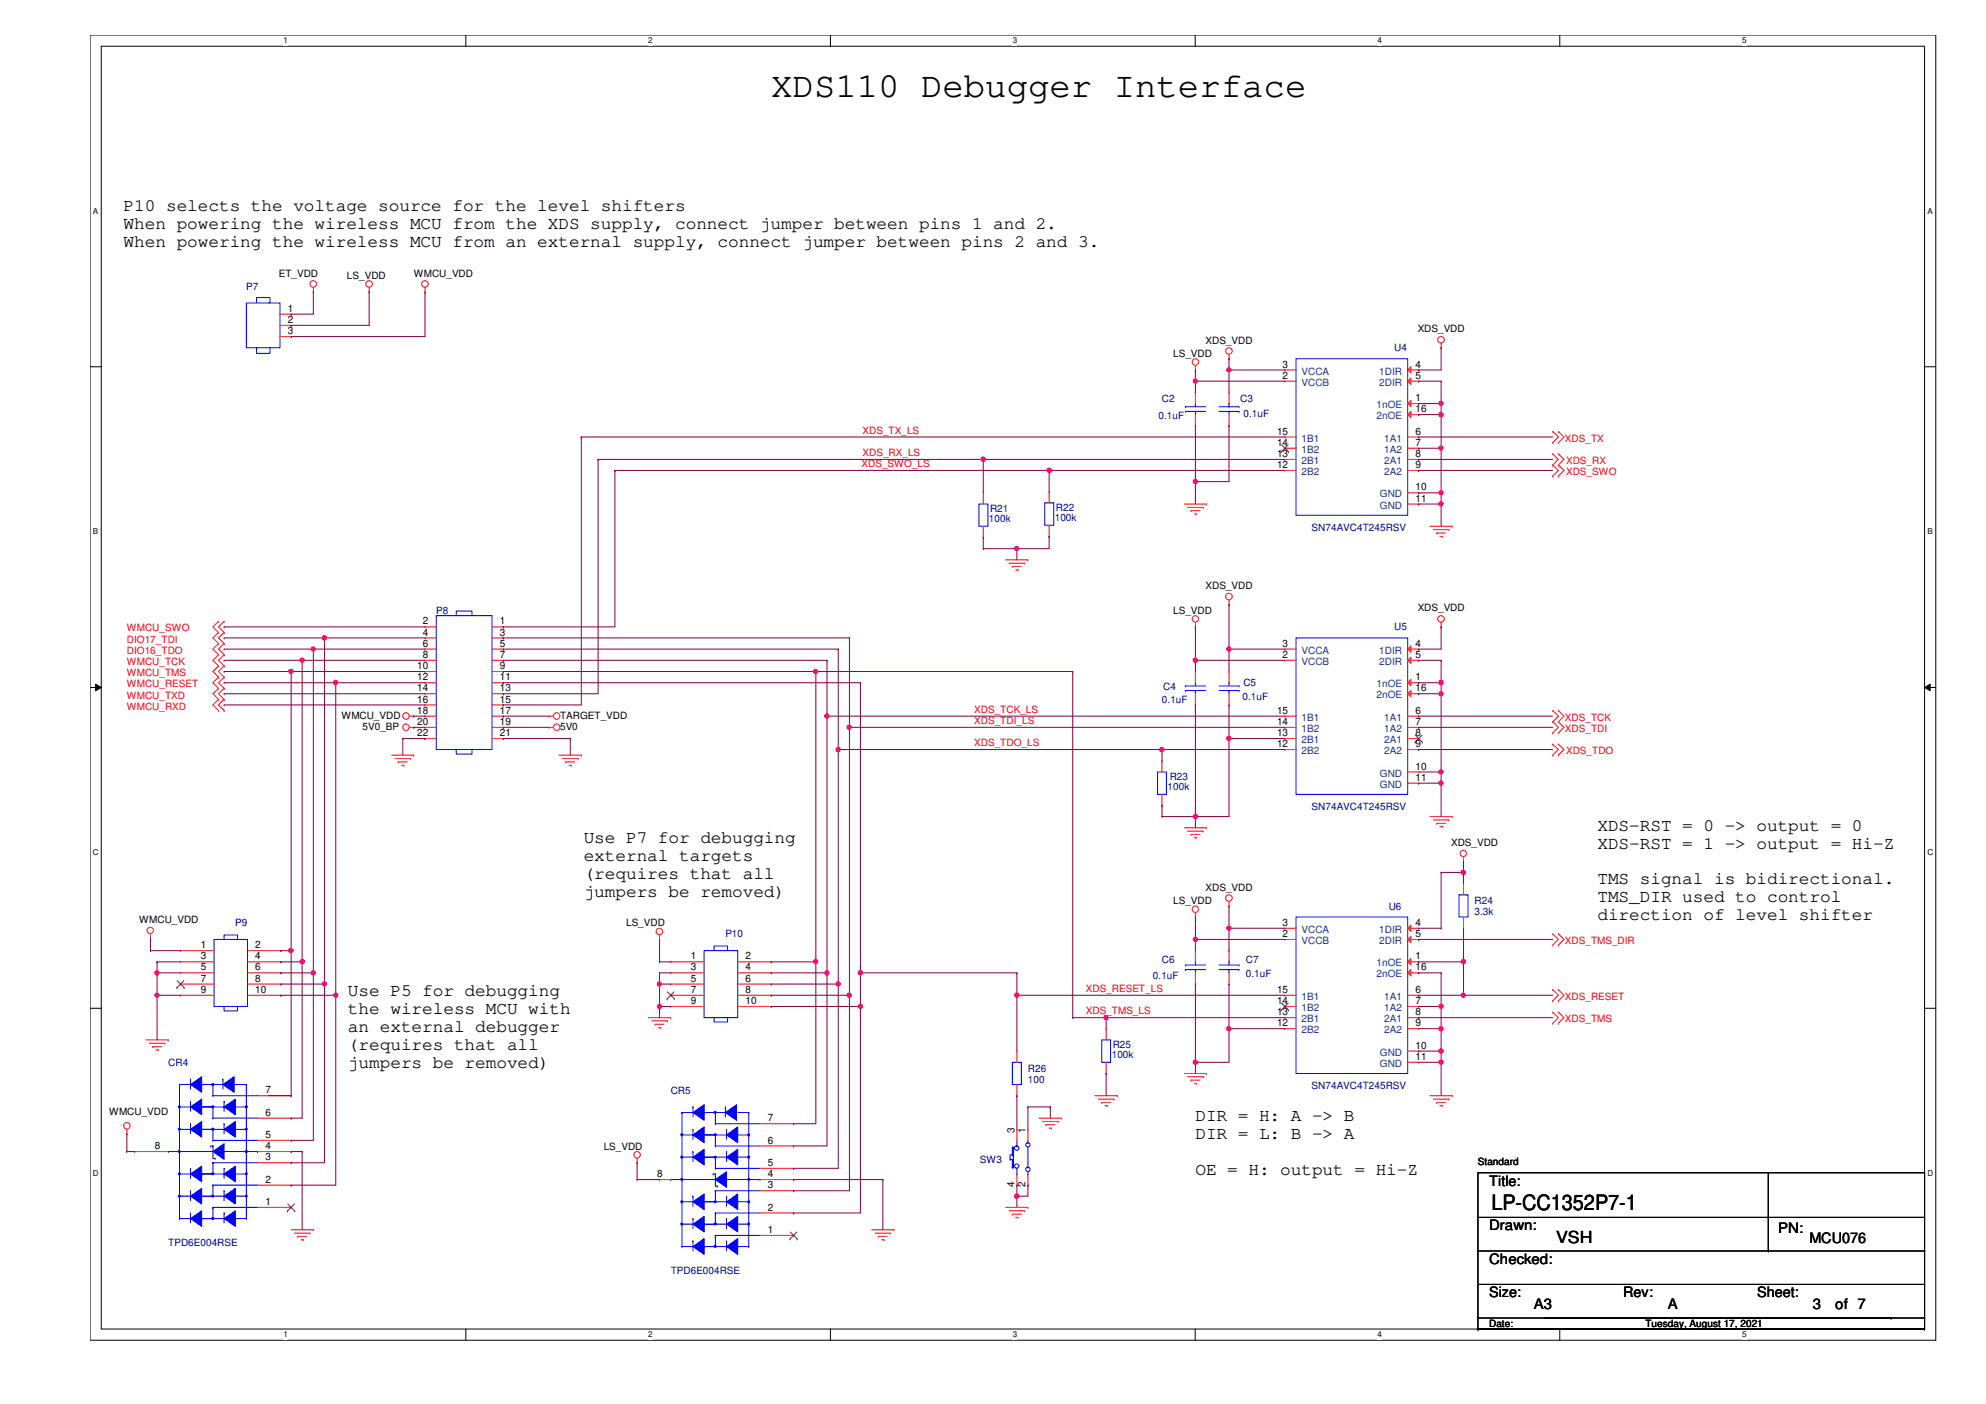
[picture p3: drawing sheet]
<svg xmlns="http://www.w3.org/2000/svg" width="420mm" height="297mm" viewBox="0 0 420 297" stroke-linecap="round" stroke-linejoin="round" font-family="sans-serif">
<defs><g id="words">
<text font-size="7.5" x="163.2" y="20.5">XDS110 Debugger Interface</text>
<text font-size="4.5" x="315.5" y="256">LP-CC1352P7-1</text>
<g font-size="3.8">
<text x="26.2" y="44.7">P10 selects the voltage source for the level shifters</text>
<text x="26.2" y="48.5">When powering the wireless MCU from the XDS supply, connect jumper between pins 1 and 2.</text>
<text x="26.2" y="52.2">When powering the wireless MCU from an external supply, connect jumper between pins 2 and 3.</text>
<text x="123.5" y="178.4">Use P7 for debugging</text>
<text x="337.9" y="175.8">XDS-RST = 0 -&gt; output = 0</text>
<text x="337.9" y="179.6">XDS-RST = 1 -&gt; output = Hi-Z</text>
<text x="123.5" y="182.2">external targets</text>
<text x="123.5" y="186">(requires that all</text>
<text x="123.5" y="189.7">jumpers be removed)</text>
<text x="337.9" y="187.1">TMS signal is bidirectional.</text>
<text x="337.9" y="190.9">TMS_DIR used to control</text>
<text x="337.9" y="194.6">direction of level shifter</text>
<text x="73.6" y="210.8">Use P5 for debugging</text>
<text x="73.6" y="214.5">the wireless MCU with</text>
<text x="73.6" y="218.3">an external debugger</text>
<text x="73.6" y="222.1">(requires that all</text>
<text x="73.6" y="225.8">jumpers be removed)</text>
<text x="252.9" y="237.2">DIR = H: A -&gt; B</text>
<text x="252.9" y="241">DIR = L: B -&gt; A</text>
<text x="252.9" y="248.5">OE = H: output = Hi-Z</text>
</g>
<text font-size="3.5" x="329.2" y="263.1">VSH</text>
<g font-size="3">
<text x="315" y="250.9">Title:</text>
<text x="315" y="260.3">Drawn:</text>
<text x="376.2" y="260.8">PN:</text>
<text x="382.8" y="262.9">MCU076</text>
<text x="315" y="267.4">Checked:</text>
<text x="315" y="274.5">Size:</text>
<text x="343.4" y="274.5">Rev:</text>
<text x="371.7" y="274.5">Sheet:</text>
<text x="324.5" y="276.9">A3</text>
<text x="352.8" y="276.9">A</text>
<text x="383.5" y="276.9">3</text>
<text x="388.3" y="276.9">of 7</text>
</g>
<g font-size="2.1">
<text x="59" y="58.5">ET_VDD</text>
<text x="73.4" y="59">LS_VDD</text>
<text x="87.5" y="58.5">WMCU_VDD</text>
<text x="60.9" y="66">1</text>
<text x="60.9" y="68.3">2</text>
<text x="60.9" y="70.7">3</text>
<text x="299.9" y="70.3">XDS_VDD</text>
<text x="248.2" y="75.5">LS_VDD</text>
<text x="255.1" y="72.7">XDS_VDD</text>
<text x="271.4" y="77.8">3</text>
<text x="299.5" y="77.8">4</text>
<text x="271.4" y="80.1">2</text>
<text x="299.5" y="80.1">5</text>
<text x="299.5" y="84.9">1</text>
<text x="299.5" y="87.2">16</text>
<text x="270.2" y="91.9">15</text>
<text x="270.2" y="94.3">14</text>
<text x="299.5" y="91.9">6</text>
<text x="299.5" y="94.3">7</text>
<text x="270.2" y="96.7">13</text>
<text x="270.2" y="99">12</text>
<text x="299.5" y="96.7">8</text>
<text x="299.5" y="99">9</text>
<text x="299.5" y="103.8">10</text>
<text x="299.5" y="106.1">11</text>
<text x="255.1" y="124.6">XDS_VDD</text>
<text x="248.2" y="129.8">LS_VDD</text>
<text x="299.9" y="129.4">XDS_VDD</text>
<text x="89.5" y="132.1">2</text>
<text x="89.5" y="134.5">4</text>
<text x="89.5" y="136.8">6</text>
<text x="105.7" y="132.1">1</text>
<text x="105.7" y="134.5">3</text>
<text x="105.7" y="136.8">5</text>
<text x="271.4" y="136.8">3</text>
<text x="299.5" y="136.8">4</text>
<text x="88.3" y="141.6">10</text>
<text x="88.3" y="143.9">12</text>
<text x="89.5" y="139.2">8</text>
<text x="105.7" y="139.2">7</text>
<text x="105.7" y="141.6">9</text>
<text x="105.7" y="143.9">11</text>
<text x="271.4" y="139.2">2</text>
<text x="299.5" y="143.9">1</text>
<text x="299.5" y="139.2">5</text>
<text x="88.3" y="146.3">14</text>
<text x="88.3" y="148.6">16</text>
<text x="105.7" y="146.3">13</text>
<text x="105.7" y="148.6">15</text>
<text x="299.5" y="146.3">16</text>
<text x="72.2" y="152.1">WMCU_VDD</text>
<text x="76.7" y="154.4">5V0_BP</text>
<text x="88.3" y="151">18</text>
<text x="88.3" y="153.4">20</text>
<text x="88.3" y="155.7">22</text>
<text x="105.7" y="151">17</text>
<text x="105.7" y="153.4">19</text>
<text x="105.7" y="155.7">21</text>
<text x="118.5" y="152.1">TARGET_VDD</text>
<text x="118.5" y="154.4">5V0</text>
<text x="270.2" y="151">15</text>
<text x="270.2" y="153.4">14</text>
<text x="270.2" y="155.7">13</text>
<text x="299.5" y="151">6</text>
<text x="299.5" y="153.4">7</text>
<text x="299.5" y="155.7">8</text>
<text x="270.2" y="158.1">12</text>
<text x="299.5" y="158.1">9</text>
<text x="299.5" y="162.8">10</text>
<text x="299.5" y="165.2">11</text>
<text x="307" y="179">XDS_VDD</text>
<text x="248.2" y="191.3">LS_VDD</text>
<text x="255.1" y="188.4">XDS_VDD</text>
<text x="29.5" y="195.3">WMCU_VDD</text>
<text x="132.5" y="196">LS_VDD</text>
<text x="271.4" y="195.9">3</text>
<text x="299.5" y="195.9">4</text>
<text x="42.5" y="200.6">1</text>
<text x="42.5" y="203">3</text>
<text x="54" y="200.6">2</text>
<text x="54" y="203">4</text>
<text x="146.1" y="203">1</text>
<text x="157.7" y="203">2</text>
<text x="271.4" y="198.2">2</text>
<text x="299.5" y="203">1</text>
<text x="299.5" y="198.2">5</text>
<text x="42.5" y="205.3">5</text>
<text x="42.5" y="207.7">7</text>
<text x="54" y="205.3">6</text>
<text x="54" y="207.7">8</text>
<text x="146.1" y="205.3">3</text>
<text x="146.1" y="207.7">5</text>
<text x="157.7" y="205.3">4</text>
<text x="157.7" y="207.7">6</text>
<text x="299.5" y="205.3">16</text>
<text x="42.5" y="210.1">9</text>
<text x="54" y="210.1">10</text>
<text x="146.1" y="210.1">7</text>
<text x="146.1" y="212.4">9</text>
<text x="157.7" y="210.1">8</text>
<text x="157.7" y="212.4">10</text>
<text x="270.2" y="210.1">15</text>
<text x="270.2" y="212.4">14</text>
<text x="270.2" y="214.8">13</text>
<text x="299.5" y="210.1">6</text>
<text x="299.5" y="212.4">7</text>
<text x="299.5" y="214.8">8</text>
<text x="270.2" y="217.1">12</text>
<text x="299.5" y="217.1">9</text>
<text x="299.5" y="221.9">10</text>
<text x="299.5" y="224.2">11</text>
<text x="56.1" y="231.3">7</text>
<text x="23.1" y="235.9">WMCU_VDD</text>
<text x="56.1" y="236.1">6</text>
<text x="162.4" y="237.2">7</text>
<text x="214.6" y="239.6" transform="rotate(-90 214.6 239.6)">3</text>
<text x="217" y="239.6" transform="rotate(-90 217 239.6)">1</text>
<text x="32.8" y="243.1">8</text>
<text x="56.1" y="245.5">3</text>
<text x="56.1" y="243.1">4</text>
<text x="56.1" y="240.7">5</text>
<text x="127.7" y="243.2">LS_VDD</text>
<text x="162.4" y="241.9">6</text>
<text x="56.1" y="250.2">2</text>
<text x="139.1" y="249">8</text>
<text x="162.4" y="251.4">3</text>
<text x="162.4" y="249">4</text>
<text x="162.4" y="246.7">5</text>
<text x="214.6" y="251.2" transform="rotate(-90 214.6 251.2)">4</text>
<text x="217" y="251.2" transform="rotate(-90 217 251.2)">2</text>
<text x="312.7" y="246.5">Standard</text>
<text x="56.1" y="254.9">1</text>
<text x="162.4" y="256.1">2</text>
<text x="162.4" y="260.9">1</text>
<text x="315" y="280.8">Date:</text>
<text x="348.1" y="280.8">Tuesday, August 17, 2021</text>
</g>
<g font-size="2.1" fill="#000080">
<text x="52.1" y="61.3">P7</text>
<text x="295" y="74.3">U4</text>
<text x="245.1" y="88.7">0.1uF</text>
<text x="245.8" y="85">C2</text>
<text x="262.4" y="85">C3</text>
<text x="263.1" y="88.3">0.1uF</text>
<text x="209.2" y="110.4">100k</text>
<text x="209.5" y="108.3">R21</text>
<text x="223.1" y="110.2">100k</text>
<text x="223.4" y="108.1">R22</text>
<text x="277.5" y="112.4">SN74AVC4T245RSV</text>
<text x="92.3" y="129.8">P8</text>
<text x="295" y="133.4">U5</text>
<text x="245.8" y="148.7">0.1uF</text>
<text x="246.1" y="145.9">C4</text>
<text x="262.8" y="148">0.1uF</text>
<text x="263.1" y="145.2">C5</text>
<text x="247" y="167.2">100k</text>
<text x="247.5" y="165">R23</text>
<text x="277.5" y="171.4">SN74AVC4T245RSV</text>
<text x="312" y="191.3">R24</text>
<text x="49.8" y="196">P9</text>
<text x="293.8" y="192.4">U6</text>
<text x="312" y="193.6">3.3k</text>
<text x="153.5" y="198.3">P10</text>
<text x="245.8" y="203.8">C6</text>
<text x="263.6" y="203.8">C7</text>
<text x="243.9" y="207.1">0.1uF</text>
<text x="263.6" y="206.6">0.1uF</text>
<text x="235.4" y="221.7">R25</text>
<text x="35.6" y="225.5">CR4</text>
<text x="217.5" y="226.7">R26</text>
<text x="235.2" y="223.9">100k</text>
<text x="141.9" y="231.4">CR5</text>
<text x="217.5" y="229.1">100</text>
<text x="277.5" y="230.5">SN74AVC4T245RSV</text>
<text x="207.3" y="246">SW3</text>
<text x="35.6" y="263.5">TPD6E004RSE</text>
<text x="141.9" y="269.5">TPD6E004RSE</text>
</g>
<g font-size="2.1" fill="#004080">
<text x="275.4" y="79.2">VCCA</text>
<text x="275.4" y="81.6">VCCB</text>
<text x="291.8" y="79.2">1DIR</text>
<text x="291.8" y="81.6">2DIR</text>
<text x="291.2" y="86.4">1nOE</text>
<text x="291.2" y="88.7">2nOE</text>
<text x="275.4" y="93.4">1B1</text>
<text x="275.4" y="95.8">1B2</text>
<text x="292.9" y="93.4">1A1</text>
<text x="292.9" y="95.8">1A2</text>
<text x="275.4" y="98.2">2B1</text>
<text x="275.4" y="100.5">2B2</text>
<text x="292.9" y="98.2">2A1</text>
<text x="292.9" y="100.5">2A2</text>
<text x="291.9" y="105.2">GND</text>
<text x="291.9" y="107.6">GND</text>
<text x="275.4" y="138.3">VCCA</text>
<text x="275.4" y="140.7">VCCB</text>
<text x="291.8" y="138.3">1DIR</text>
<text x="291.8" y="140.7">2DIR</text>
<text x="291.2" y="145.4">1nOE</text>
<text x="291.2" y="147.7">2nOE</text>
<text x="275.4" y="152.5">1B1</text>
<text x="275.4" y="154.9">1B2</text>
<text x="292.9" y="152.5">1A1</text>
<text x="292.9" y="154.9">1A2</text>
<text x="275.4" y="157.2">2B1</text>
<text x="275.4" y="159.6">2B2</text>
<text x="292.9" y="157.2">2A1</text>
<text x="292.9" y="159.6">2A2</text>
<text x="291.9" y="164.3">GND</text>
<text x="291.9" y="166.7">GND</text>
<text x="275.4" y="197.4">VCCA</text>
<text x="291.8" y="197.4">1DIR</text>
<text x="275.4" y="199.7">VCCB</text>
<text x="291.8" y="199.7">2DIR</text>
<text x="291.2" y="204.5">1nOE</text>
<text x="291.2" y="206.8">2nOE</text>
<text x="275.4" y="211.5">1B1</text>
<text x="275.4" y="213.9">1B2</text>
<text x="292.9" y="211.5">1A1</text>
<text x="292.9" y="213.9">1A2</text>
<text x="275.4" y="216.3">2B1</text>
<text x="275.4" y="218.6">2B2</text>
<text x="292.9" y="216.3">2A1</text>
<text x="292.9" y="218.6">2A2</text>
<text x="291.9" y="223.4">GND</text>
<text x="291.9" y="225.7">GND</text>
</g>
<g font-size="2.1" fill="#f00">
<text x="182.5" y="91.8">XDS_TX_LS</text>
<text x="331.1" y="93.5">XDS_TX</text>
<text x="182.3" y="98.8">XDS_SWO_LS</text>
<text x="182.5" y="96.5">XDS_RX_LS</text>
<text x="331.3" y="98.2">XDS_RX</text>
<text x="331.3" y="100.5">XDS_SWO</text>
<text x="26.8" y="133.6">WMCU_SWO</text>
<text x="26.8" y="136">DIO17_TDI</text>
<text x="26.8" y="138.3">DIO16_TDO</text>
<text x="26.8" y="140.7">WMCU_TCK</text>
<text x="26.8" y="143">WMCU_TMS</text>
<text x="26.8" y="145.4">WMCU_RESET</text>
<text x="26.8" y="147.8">WMCU_TXD</text>
<text x="26.8" y="150.2">WMCU_RXD</text>
<text x="206.1" y="150.8">XDS_TCK_LS</text>
<text x="206.1" y="153.2">XDS_TDI_LS</text>
<text x="331.1" y="152.5">XDS_TCK</text>
<text x="331.1" y="154.9">XDS_TDI</text>
<text x="206.1" y="157.9">XDS_TDO_LS</text>
<text x="331.3" y="159.6">XDS_TDO</text>
<text x="331.1" y="199.8">XDS_TMS_DIR</text>
<text x="229.7" y="209.9">XDS_RESET_LS</text>
<text x="229.7" y="214.6">XDS_TMS_LS</text>
<text x="331.1" y="211.6">XDS_RESET</text>
<text x="331.1" y="216.3">XDS_TMS</text>
</g>
<g font-size="1.7">
<text x="60" y="9.2">1</text>
<text x="137.1" y="9.2">2</text>
<text x="214.2" y="9.2">3</text>
<text x="291.4" y="9.2">4</text>
<text x="368.6" y="9.2">5</text>
<text x="19.6" y="45.2">A</text>
<text x="407.8" y="45.2">A</text>
<text x="19.6" y="113">B</text>
<text x="407.8" y="113">B</text>
<text x="19.6" y="180.9">C</text>
<text x="407.8" y="180.9">C</text>
<text x="19.6" y="248.8">D</text>
<text x="407.8" y="248.8">D</text>
<text x="60" y="283">1</text>
<text x="137.1" y="283">2</text>
<text x="214.2" y="283">3</text>
<text x="291.4" y="283">4</text>
<text x="368.6" y="283">5</text>
</g>
</g></defs>
<path d="M19.1 7.4h390.4v276.1h-390.4zM21.4 9.8h385.8v271.4h-385.8z" fill="none" stroke="#000" stroke-width=".21"/>
<g fill="#fff">
<path d="M60 7.7h.9v1.9h-.9z"/>
<path d="M60 281.4h.9v1.9h-.9z"/>
</g>
<path d="M98.6 7.4v2.4M98.6 281.2v2.3" fill="none" stroke="#000" stroke-width=".21"/>
<g fill="#fff">
<path d="M137.1 7.7h.9v1.9h-.9z"/>
<path d="M137.1 281.4h.9v1.9h-.9z"/>
</g>
<path d="M175.7 7.4v2.4M175.7 281.2v2.3" fill="none" stroke="#000" stroke-width=".21"/>
<g fill="#fff">
<path d="M214.2 7.7h1v1.9h-1z"/>
<path d="M214.2 281.4h1v1.9h-1z"/>
</g>
<path d="M252.9 7.4v2.4M252.9 281.2v2.3" fill="none" stroke="#000" stroke-width=".21"/>
<g fill="#fff">
<path d="M291.4 7.7h1v1.9h-1z"/>
<path d="M291.4 281.4h1v1.9h-1z"/>
</g>
<path d="M330 7.4v2.4M330 281.2v2.3" fill="none" stroke="#000" stroke-width=".21"/>
<g fill="#fff">
<path d="M368.6 7.7h.9v1.9h-.9z"/>
<path d="M368.6 281.4h.9v1.9h-.9z"/>
<path d="M19.6 43.7h1.2v1.9h-1.2z"/>
<path d="M407.8 43.7h1.1v1.9h-1.1z"/>
<path d="M19.6 111.5h1.2v1.9h-1.2z"/>
<path d="M407.8 111.5h1.1v1.9h-1.1z"/>
</g>
<path d="M19.1 77.6h2.3M407.2 77.6h2.3" fill="none" stroke="#000" stroke-width=".21"/>
<g fill="#fff">
<path d="M19.6 179.4h1.3v1.9h-1.3z"/>
<path d="M407.8 179.4h1.2v1.9h-1.2z"/>
</g>
<path d="M19.1 145.5h2.3M20.2 144.7l1.2 .8-1.2 .6zM407.2 145.5l1.1-.8v1.4zM407.2 145.5h2.3" fill="none" stroke="#000" stroke-width=".21"/>
<path d="M20.2 144.7l1.2 .8-1.2 .6zM407.2 145.5l1.1-.8v1.4z" fill="#000"/>
<g fill="#fff">
<path d="M19.6 247.2h1.3v1.9h-1.3z"/>
<path d="M407.8 247.2h1.2v1.9h-1.2z"/>
</g>
<g fill="none" stroke="#000" stroke-width=".21">
<path d="M19.1 213.3h2.3M407.2 213.3h2.3M312.7 248.1h94.5v30.7h-94.5zM312.7 257.6h94.5M374.1 257.6h.1M374.1 248.1v16.6M407.2 257.6h.1M312.7 264.7h94.5M312.7 271.7h94.5M312.7 278.8v2.4M326.9 278.8h73.2M374.1 264.7h.1"/>
<path d="M400.1 278.8h.1M407.2 264.7h.1M407.2 271.7h.1M407.2 278.8h.1M407.2 278.8v2.4M312.7 281.2h.1M312.7 281.2h94.5M407.2 281.2h.1"/>
</g>
<g fill="none" stroke="#f00" stroke-width=".21">
<path d="M66.3 61.8h.1M66.3 60.8v1M78.1 61.8h.1M78.1 60.8v1M89.9 61.8h.1M89.9 60.8v1M252.9 78.3h.1M252.9 77.3v1M260 75.9h.1M260 75v.9M304.9 73.6h.1M304.9 72.6v1"/>
<path d="M328.5 91.3h.1M328.5 93.6h.1M328.5 96h.1M328.5 98.4h.1M328.5 91.3l1.2 1.2-1.2 1.1M328.5 96l1.2 1.2-1.2 1.2M328.5 98.4l1.2 1.1-1.2 1.2M329.7 91.3h.1M329.7 93.6h.1M329.7 96h.1M329.7 98.4h.1M329.7 91.3l1.2 1.2-1.2 1.1"/>
<path d="M329.7 96l1.2 1.2-1.2 1.2M329.7 98.4l1.2 1.1-1.2 1.2M212.8 118.4h4.7M213.5 119.2h3.3M214.2 119.8h.1M214.2 119.8h1.9M216.8 119.2h.1M217.5 118.4h.1M250.6 106.6h4.7M251.2 107.4h3.4M252 108h.1M252 108h1.9"/>
<path d="M252.7 108.8h.5M253.2 108.8h.1M254.6 107.4h.1M255.3 106.6h.1M302.5 111.3h4.8M303.2 112.1h3.3M304 112.8h.1M304 112.8h1.8M304.6 113.5h.5M305.1 113.5h.1M306.5 112.1h.1M307.3 111.3h.1"/>
<path d="M328.5 100.7h.1M329.7 100.7h.1M46.2 131.4h.1M46.2 133.8h.1M46.2 136.1h.1M46.2 138.5h.1M46.2 131.4l-1.2 1.2 1.2 1.2M46.2 133.8l-1.2 1.2 1.2 1.1M46.2 136.1l-1.2 1.2 1.2 1.2M46.2 138.5l-1.2 1.2 1.2 1.2M47.4 131.4h.1M47.4 133.8h.1"/>
<path d="M47.4 136.1h.1M47.4 138.5h.1M47.4 131.4l-1.2 1.2 1.2 1.2M47.4 133.8l-1.2 1.2 1.2 1.1M47.4 136.1l-1.2 1.2 1.2 1.2M47.4 138.5l-1.2 1.2 1.2 1.2M214.9 120.6h.4M215.3 120.6h.1M252.9 132.6h.1M252.9 131.7v.9M260 127.9h.1M260 127v.9"/>
<path d="M304.9 132.6h.1M304.9 131.7v.9M46.2 140.9h.1M46.2 143.3h.1M46.2 145.6h.1M46.2 148h.1M46.2 150.3h.1M46.2 140.9l-1.2 1.2 1.2 1.2M46.2 143.3l-1.2 1.1 1.2 1.2M46.2 145.6l-1.2 1.2 1.2 1.2M46.2 148l-1.2 1.1 1.2 1.2M47.4 140.9h.1"/>
<path d="M47.4 143.3h.1M47.4 145.6h.1M47.4 148h.1M47.4 150.3h.1M47.4 140.9l-1.2 1.2 1.2 1.2M47.4 143.3l-1.2 1.1 1.2 1.2M47.4 145.6l-1.2 1.2 1.2 1.2M47.4 148l-1.2 1.1 1.2 1.2M82.8 159.8h4.7M86.6 151.5h.9M86.6 153.9h.9M87.5 151.5h.1"/>
<path d="M87.5 153.9h.1M87.5 159.8h.1M116.2 151.5h.1M116.2 153.9h.1M116.2 151.5h.9M116.2 153.9h.9M118.3 159.8h4.7M123 159.8h.1M328.5 150.3h.1M328.5 152.7h.1M328.5 155.1h.1M328.5 157.4h.1"/>
<path d="M328.5 159.8h.1M328.5 150.3l1.2 1.2-1.2 1.2M328.5 152.7l1.2 1.2-1.2 1.2M328.5 157.4l1.2 1.2-1.2 1.2M329.7 150.3h.1M329.7 152.7h.1M329.7 155.1h.1M329.7 157.4h.1M329.7 159.8h.1M329.7 150.3l1.2 1.2-1.2 1.2M329.7 152.7l1.2 1.2-1.2 1.2M329.7 157.4l1.2 1.2-1.2 1.2"/>
<path d="M83.6 160.5h3.3M84.2 161.2h.1M84.2 161.2h1.9M85 161.9h.4M85.4 161.9h.1M86.9 160.5h.1M119 160.5h3.3M119.7 161.2h.1M119.7 161.2h1.9M120.4 161.9h.5M120.9 161.9h.1M122.3 160.5h.1"/>
<path d="M250.6 175.1h4.7M251.2 175.9h3.4M252 176.5h.1M252 176.5h1.9M252.7 177.2h.5M253.2 177.2h.1M254.6 175.9h.1M255.3 175.1h.1M302.5 172.8h4.8M303.2 173.5h3.3M304 174.2h.1M304 174.2h1.8"/>
<path d="M304.6 174.9h.5M305.1 174.9h.1M306.5 173.5h.1M307.3 172.8h.1M31.8 198.5h.1M31.8 197.6v.9M139.5 198.8h.1M139.5 197.8v1M252.9 194h.1M252.9 193.1v.9M260 191.7h.1M260 190.7v1"/>
<path d="M309.6 182.2h.1M309.6 181.3v.9M328.5 197.6h.1M328.5 199.9h.1M328.5 197.6l1.2 1.2-1.2 1.1M329.7 197.6h.1M329.7 199.9h.1M329.7 197.6l1.2 1.2-1.2 1.1M137.2 215.3h4.7M137.9 216h3.3M138.6 216.7h.1M138.6 216.7h1.9"/>
<path d="M139.3 217.4h.5M139.8 217.4h.1M141.2 216h.1M141.9 215.3h.1M297.8 215.3h2.3M297.8 210.6h2.3M297.8 212.9h2.3M297.8 217.6h2.3M300.1 210.6h.1M300.1 212.9h.1M300.1 215.3h.1M300.1 217.6h.1"/>
<path d="M328.5 209.4h.1M328.5 211.8h.1M328.5 214.1h.1M328.5 216.5h.1M328.5 209.4l1.2 1.2-1.2 1.2M328.5 214.1l1.2 1.2-1.2 1.2M329.7 209.4h.1M329.7 211.8h.1M329.7 214.1h.1M329.7 216.5h.1M329.7 209.4l1.2 1.2-1.2 1.2M329.7 214.1l1.2 1.2-1.2 1.2"/>
<path d="M26.8 239.9h.1M26.8 238.9v1M30.9 220h4.7M31.6 220.7h3.3M32.3 221.4h.1M32.3 221.4h1.9M33 222.1h.5M33.5 222.1h.1M34.9 220.7h.1M35.6 220h.1M215.1 238.9h.1M215.1 238.9v2.4"/>
<path d="M217.5 238.9h.1M217.5 238.9v2.4M219.8 236.6h4.8M220.6 237.3h3.3M221.3 238h.1M221.3 238h1.8M222 238.7h.5M222.5 238.7h.1M223.9 237.3h.1M224.6 236.6h.1M231.6 231.8h4.8M232.4 232.5h3.3"/>
<path d="M233.1 233.3h.1M233.1 233.3h1.9M233.8 233.9h.5M234.3 233.9h.1M235.7 232.5h.1M236.4 231.8h.1M250.6 227.1h4.7M251.2 227.8h3.4M252 228.5h.1M252 228.5h1.9M252.7 229.2h.5M253.2 229.2h.1"/>
<path d="M254.6 227.8h.1M255.3 227.1h.1M297.8 222.4h2.3M300.1 222.4h.1M302.5 231.8h4.8M303.2 232.5h3.3M304 233.3h.1M304 233.3h1.8M304.6 233.9h.5M305.1 233.9h.1M306.5 232.5h.1M307.3 231.8h.1"/>
<path d="M134.8 246h.1M134.8 245.1v.9M212.8 255.4h4.7M213.5 256.2h3.3M214.2 256.9h.1M214.2 256.9h1.9M214.9 257.6h.4M215.1 250.7h.1M215.1 248.4v2.3M215.3 257.6h.1M216.8 256.2h.1M217.5 255.4h.1"/>
<path d="M217.5 250.7h.1M217.5 248.4v2.3M61.6 260.2h4.7M62.3 260.9h3.3M63 261.6h.1M63 261.6h1.9M63.7 262.3h.5M64.2 262.3h.1M65.6 260.9h.1M66.3 260.2h.1M184.4 260.2h4.7M185.1 260.9h3.3"/>
<path d="M185.8 261.6h.1M185.8 261.6h1.9M186.5 262.3h.5M187 262.3h.1M188.4 260.9h.1M189.1 260.2h.1"/>
<circle cx="66.3" cy="60.1" r=".69"/>
<circle cx="78.1" cy="60.1" r=".69"/>
<circle cx="89.9" cy="60.1" r=".69"/>
<circle cx="252.9" cy="76.6" r=".68"/>
<circle cx="260" cy="74.3" r=".69"/>
<circle cx="304.9" cy="71.9" r=".69"/>
<circle cx="252.9" cy="130.9" r=".68"/>
<circle cx="260" cy="126.2" r=".7"/>
<circle cx="304.9" cy="130.9" r=".69"/>
<circle cx="85.9" cy="151.5" r=".68"/>
<circle cx="85.9" cy="153.8" r=".68"/>
<circle cx="117.8" cy="151.5" r=".68"/>
<circle cx="117.8" cy="153.8" r=".68"/>
<circle cx="31.8" cy="196.8" r=".68"/>
<circle cx="139.5" cy="197.1" r=".7"/>
<circle cx="252.9" cy="192.4" r=".68"/>
<circle cx="260" cy="190" r=".69"/>
<circle cx="309.6" cy="180.5" r=".68"/>
<circle cx="26.8" cy="238.2" r=".68"/>
<circle cx="134.8" cy="244.3" r=".68"/>
</g>
<g fill="none" stroke="#00f" stroke-width=".21">
<path d="M274.2 194h23.6v33.1h-23.6zM213.7 245.3h.1M213.7 245.3h.5M214.2 246.9h.1M214.2 244.3h.1M214.2 245.3h.1M214.2 242.7h.1M214.2 246.9h.2M214.2 242.7v1.6M214.2 245.3v1.6M214.2 244.3h-.5v1M214.2 242.7h.2v4.2"/>
<path d="M214.4 246.9h.1M215.1 248.4h.1M215.1 242.4h.1M215.1 241.3v1.1M215.1 247.2v1.2M217.5 246.9h.1M217.5 241.8h.1M217.5 248.4h.1M217.5 241.3v.5M217.5 242.7v4.2M217.5 247.9v.5"/>
<circle cx="215.1" cy="242.9" r=".47"/>
<circle cx="215.1" cy="246.7" r=".46"/>
<circle cx="217.5" cy="247.4" r=".47"/>
<circle cx="217.5" cy="242.2" r=".46"/>
</g>
<path d="M297.8 203.5l.7-.7v1.4z" fill="#f00"/>
<path d="M297.8 203.5l.7-.7v1.4zM297.8 203.5h2.3M300.1 203.5h.1" fill="none" stroke="#f00" stroke-width=".21"/>
<path d="M297.8 205.8l.7-.7v1.4z" fill="#f00"/>
<path d="M271.8 196.4h.1M271.8 196.4h2.4M297.8 205.8l.7-.7v1.4zM297.8 205.8h2.3M300.1 205.8h.1M297.8 224.7h2.3M300.1 224.7h.1" fill="none" stroke="#f00" stroke-width=".21"/>
<path d="M297.8 196.4l.7-.7v1.4z" fill="#f00"/>
<path d="M297.8 196.4l.7-.7v1.4zM297.8 196.4h2.3M300.1 196.4h.1" fill="none" stroke="#f00" stroke-width=".21"/>
<path d="M297.8 198.8l.7-.7v1.3z" fill="#f00"/>
<g fill="none" stroke="#f00" stroke-width=".21">
<path d="M297.8 92.5h2.3M297.8 94.8h2.3M297.8 97.2h2.3M297.8 99.5h2.3M300.1 92.5h.1M300.1 94.8h.1M300.1 97.2h.1M300.1 99.5h.1M222 113.5h.1M222 104h.1M222 104v2.4M222 111.1v2.4"/>
<path d="M297.8 104.3h2.3M300.1 104.3h.1M271.8 198.8h.1M271.8 198.8h2.4M297.8 198.8l.7-.7v1.3zM297.8 198.8h2.3M300.1 198.8h.1M141.9 203.5h.1M141.9 205.8h.1M141.9 208.2h.1M141.9 210.6h.1M141.9 212.9h.1"/>
<path d="M141.9 210.6h7.1M141.9 212.9h7.1M141.9 203.5h7.1M141.9 205.8h7.1M141.9 208.2h7.1M156.1 210.6h7.1M156.1 212.9h7.1M156.1 203.5h7.1M156.1 205.8h7.1M156.1 208.2h7.1M163.2 203.5h.1M163.2 205.8h.1"/>
<path d="M163.2 208.2h.1M163.2 210.6h.1M163.2 212.9h.1M271.8 210.6h.1M271.8 212.9h.1M271.8 215.3h.1M271.8 217.6h.1M271.8 210.6h2.4M271.8 212.9h2.4M271.8 215.3h2.4M271.8 217.6h2.4"/>
</g>
<path d="M141.1 211.3h.1M141.2 209.8l1.5 1.5M142.6 209.8l-1.5 1.5M142.7 211.3h.1M271.1 213.7h.1M271.1 212.2l1.5 1.5M272.5 212.2l-1.4 1.5M272.6 213.7h.1" fill="none" stroke="#804000" stroke-width=".21"/>
<path d="M274.2 75.9h23.6v33.1h-23.6zM221 106.4h1.9v4.7h-1.9zM149 201.1h7.1v14.2h-7.1zM151.1 201.1v-.9h2.8v.9M151.1 215.3v.9h2.8v-.9" fill="none" stroke="#00f" stroke-width=".21"/>
<path d="M297.8 85.4l.7-.7v1.4z" fill="#f00"/>
<path d="M297.8 85.4l.7-.7v1.4zM297.8 85.4h2.3M300.1 85.4h.1" fill="none" stroke="#f00" stroke-width=".21"/>
<path d="M297.8 87.7l.7-.7v1.4z" fill="#f00"/>
<path d="M271.8 78.3h.1M271.8 78.3h2.4M297.8 87.7l.7-.7v1.4zM297.8 87.7h2.3M300.1 87.7h.1M297.8 106.6h2.3M300.1 106.6h.1" fill="none" stroke="#f00" stroke-width=".21"/>
<path d="M297.8 78.3l.7-.7v1.4z" fill="#f00"/>
<path d="M297.8 78.3l.7-.7v1.4zM297.8 78.3h2.3M300.1 78.3h.1" fill="none" stroke="#f00" stroke-width=".21"/>
<path d="M297.8 80.6l.7-.6v1.3z" fill="#f00"/>
<g fill="none" stroke="#f00" stroke-width=".21">
<path d="M59.2 66.5h2.4M59.2 68.8h2.4M59.2 71.2h2.4M61.6 66.5h.1M61.6 68.8h.1M61.6 71.2h.1M271.8 80.6h.1M271.8 92.5h.1M271.8 94.8h.1M271.8 97.2h.1M271.8 99.5h.1M271.8 80.6h2.4"/>
<path d="M271.8 92.5h2.4M271.8 94.8h2.4M271.8 97.2h2.4M271.8 99.5h2.4M297.8 80.6l.7-.6v1.3zM297.8 80.6h2.3M300.1 80.6h.1M252.9 142.1h.1M252.9 149.1h.1M252.9 142.1v2.3M252.9 146.8v2.3M234 217.6h.1"/>
<path d="M234 217.6v2.4M234 227.1h.1M234 224.7v2.4"/>
</g>
<path d="M271.1 95.6h.1M271.1 94.1l1.5 1.5M272.5 94.1l-1.4 1.5M272.6 95.6h.1" fill="none" stroke="#804000" stroke-width=".21"/>
<path d="M52.1 64.1h7.1v9.5h-7.1zM54.3 64.1v-1.2h2.8v1.2h-.2M54.5 73.6h-.2v1.2h2.8v-1.2M250.8 146.1h.1M250.8 145.1h.1M250.8 146.1h4.3M250.8 145.1h4.3M252.9 146.1h.1M252.9 144.4h.1M252.9 144.4v.7M252.9 146.1v.7M233.1 220h1.9v4.7h-1.9z" fill="none" stroke="#00f" stroke-width=".21"/>
<path d="M146.6 263.7l2.4-1.7v3.4z" fill-rule="evenodd" fill="#00f"/>
<path d="M144.3 263.7h.1M144.3 263.7h2.3M146.6 263.7l2.4-1.7v3.4zM146.6 262.6h.1M146.6 262.6v2.1M149 263.7h.1M149 263.7h4.7M153.7 263.7h.1M156.1 263.7h2.3M158.4 263.7h.1" fill="none" stroke="#00f" stroke-width=".21"/>
<path d="M146.6 259l2.4-1.7v3.3z" fill-rule="evenodd" fill="#00f"/>
<path d="M144.3 259h.1M144.3 259h2.3M146.6 259l2.4-1.7v3.3zM146.6 257.8h.1M146.6 257.8v2.1M149 259h.1M149 259h4.7M153.7 259h.1M156.1 259h2.3M158.4 259h.1" fill="none" stroke="#00f" stroke-width=".21"/>
<path d="M146.6 254.3l2.4-1.7v3.3z" fill-rule="evenodd" fill="#00f"/>
<path d="M144.3 254.3h.1M144.3 254.3h2.3M146.6 254.3l2.4-1.7v3.3zM146.6 253.1h.1M146.6 253.1v2.1M149 254.3h.1M149 254.3h4.7M153.7 254.3h.1M156.1 254.3h2.3M158.4 254.3h.1" fill="none" stroke="#00f" stroke-width=".21"/>
<path d="M146.6 244.8l2.4-1.6v3.3z" fill-rule="evenodd" fill="#00f"/>
<path d="M144.3 244.8h.1M144.3 244.8h2.3M146.6 244.8l2.4-1.6v3.3zM146.6 243.6h.1M146.6 243.6v2.1M149 244.8h.1M149 244.8h4.9M153.9 244.8h.1M156.1 244.8h2.3M158.4 244.8h.1" fill="none" stroke="#00f" stroke-width=".21"/>
<path d="M146.6 240.1l2.4-1.7v3.4z" fill-rule="evenodd" fill="#00f"/>
<path d="M146.6 238.9h.1M146.6 238.9v2.1M144.3 240.1h.1M144.3 240.1h2.3M146.6 240.1l2.4-1.7v3.4zM149 240.1h.1M149 240.1h4.7M153.7 240.1h.1M156.1 240.1h2.3M158.4 240.1h.1" fill="none" stroke="#00f" stroke-width=".21"/>
<path d="M146.6 235.4l2.4-1.7v3.3z" fill-rule="evenodd" fill="#00f"/>
<path d="M144.3 235.4h.1M144.3 235.4h2.3M146.6 235.4l2.4-1.7v3.3zM146.6 234.2h.1M146.6 234.2v2.1M149 235.4h.1M149 235.4h4.9M153.9 235.4h.1" fill="none" stroke="#00f" stroke-width=".21"/>
<path d="M151.3 249.6l2.4-1.7v3.3z" fill-rule="evenodd" fill="#00f"/>
<g fill="none" stroke="#00f" stroke-width=".21">
<path d="M151.3 237.7h.1M151.3 235.4h.1M151.3 235.4v2.3M151.3 237.7h9.5M141.9 249.6h.1M141.9 249.6h9.4M144.3 249.6h.1M150.9 248.4h.1M150.9 248.4h.4M151.3 249.6l2.4-1.7v3.3zM151.3 248.4h.1M151.3 256.6h.1"/>
<path d="M151.3 251.9h.1M151.3 247.2h.1M151.3 242.4h.1M151.3 244.8h.1M151.3 240.1h.1M151.3 240.1v2.3M151.3 244.8v2.4M151.3 248.4v2.6h.5M151.3 251.9v2.4M151.3 256.6v2.4M151.3 256.6h9.5M151.3 251.9h9.5"/>
<path d="M151.3 247.2h9.5M151.3 242.4h9.5M151.8 251h.1M153.7 249.6h7.1M158.4 249.6h.1M160.8 249.6h.1M151.3 261.4h.1M151.3 261.4v2.3M151.3 261.4h9.5"/>
</g>
<path d="M158.3 258.8h.2v.3h-.2z" fill-rule="evenodd" fill="#00f"/>
<path d="M158.3 258.8h.2v.3h-.2z" fill="none" stroke="#00f" stroke-width=".21"/>
<path d="M144.1 244.7h.3v.3h-.3z" fill-rule="evenodd" fill="#00f"/>
<path d="M144.1 244.7h.3v.3h-.3z" fill="none" stroke="#00f" stroke-width=".21"/>
<path d="M144.1 239.9h.3v.3h-.3z" fill-rule="evenodd" fill="#00f"/>
<path d="M144.1 239.9h.3v.3h-.3z" fill="none" stroke="#00f" stroke-width=".21"/>
<path d="M158.3 239.9h.2v.3h-.2z" fill-rule="evenodd" fill="#00f"/>
<path d="M158.3 239.9h.2v.3h-.2z" fill="none" stroke="#00f" stroke-width=".21"/>
<path d="M158.3 244.7h.2v.3h-.2z" fill-rule="evenodd" fill="#00f"/>
<path d="M158.3 244.7h.2v.3h-.2z" fill="none" stroke="#00f" stroke-width=".21"/>
<path d="M151.1 235.2h.4v.3h-.4z" fill-rule="evenodd" fill="#00f"/>
<path d="M151.1 235.2h.4v.3h-.4z" fill="none" stroke="#00f" stroke-width=".21"/>
<path d="M151.1 239.9h.4v.3h-.4z" fill-rule="evenodd" fill="#00f"/>
<path d="M151.1 239.9h.4v.3h-.4z" fill="none" stroke="#00f" stroke-width=".21"/>
<path d="M151.1 244.7h.4v.3h-.4z" fill-rule="evenodd" fill="#00f"/>
<path d="M151.1 244.7h.4v.3h-.4z" fill="none" stroke="#00f" stroke-width=".21"/>
<path d="M151.1 254.1h.4v.3h-.4z" fill-rule="evenodd" fill="#00f"/>
<path d="M151.1 254.1h.4v.3h-.4z" fill="none" stroke="#00f" stroke-width=".21"/>
<path d="M151.1 258.8h.4v.3h-.4z" fill-rule="evenodd" fill="#00f"/>
<path d="M151.1 258.8h.4v.3h-.4z" fill="none" stroke="#00f" stroke-width=".21"/>
<path d="M151.1 263.5h.4v.3h-.4z" fill-rule="evenodd" fill="#00f"/>
<path d="M151.1 263.5h.4v.3h-.4z" fill="none" stroke="#00f" stroke-width=".21"/>
<path d="M144.1 258.8h.3v.3h-.3z" fill-rule="evenodd" fill="#00f"/>
<path d="M144.1 258.8h.3v.3h-.3z" fill="none" stroke="#00f" stroke-width=".21"/>
<path d="M144.1 254.1h.3v.3h-.3z" fill-rule="evenodd" fill="#00f"/>
<path d="M156.1 235.4h2.3M158.4 235.4h.1M144.1 254.1h.3v.3h-.3zM153.7 262.6h.1M153.7 262.6v2.1" fill="none" stroke="#00f" stroke-width=".21"/>
<path d="M153.7 263.7l2.4-1.7v3.4z" fill-rule="evenodd" fill="#00f"/>
<path d="M153.7 257.8h.1M153.7 257.8v2.1M153.7 263.7l2.4-1.7v3.4z" fill="none" stroke="#00f" stroke-width=".21"/>
<path d="M153.7 259l2.4-1.7v3.3z" fill-rule="evenodd" fill="#00f"/>
<path d="M153.7 259l2.4-1.7v3.3zM153.7 253.1h.1M153.7 253.1v2.1" fill="none" stroke="#00f" stroke-width=".21"/>
<path d="M153.7 254.3l2.4-1.7v3.3z" fill-rule="evenodd" fill="#00f"/>
<path d="M153.7 254.3l2.4-1.7v3.3zM153.7 243.6h.1M153.7 243.6v2.1" fill="none" stroke="#00f" stroke-width=".21"/>
<path d="M153.7 244.8l2.4-1.6v3.3z" fill-rule="evenodd" fill="#00f"/>
<path d="M153.7 238.9h.1M153.7 238.9v2.1M153.7 244.8l2.4-1.6v3.3z" fill="none" stroke="#00f" stroke-width=".21"/>
<path d="M153.7 240.1l2.4-1.7v3.4z" fill-rule="evenodd" fill="#00f"/>
<path d="M153.5 234.2h.1M153.5 234.2v2.1M153.7 240.1l2.4-1.7v3.4z" fill="none" stroke="#00f" stroke-width=".21"/>
<path d="M153.5 235.4l2.3-1.7v3.3z" fill-rule="evenodd" fill="#00f"/>
<path d="M153.5 235.4l2.3-1.7v3.3z" fill="none" stroke="#00f" stroke-width=".21"/>
<path d="M158.3 249.4h.2v.2h-.2z" fill-rule="evenodd" fill="#00f"/>
<path d="M158.3 249.4h.2v.2h-.2z" fill="none" stroke="#00f" stroke-width=".21"/>
<path d="M144.1 249.4h.3v.2h-.3z" fill-rule="evenodd" fill="#00f"/>
<path d="M144.1 249.4h.3v.2h-.3z" fill="none" stroke="#00f" stroke-width=".21"/>
<path d="M158.3 254.1h.2v.3h-.2z" fill-rule="evenodd" fill="#00f"/>
<g fill="none" stroke="#00f" stroke-width=".21">
<path d="M250.8 87h.1M250.8 86.1h.1M250.8 87h4.3M250.8 86.1h4.3M252.9 87h.1M252.9 85.4h.1M252.9 85.4v.7M252.9 87v.7M207.1 106.6h1.9v4.7h-1.9zM92.3 130.3h11.8v28.3h-11.8zM96.5 130.3v-1h3.4v1M274.2 135h23.6v33.1h-23.6z"/>
<path d="M96.5 158.6v1h3.4v-1M257.9 146.1h4.2M257.9 145.1h4.2M260 146.1h.1M260 144.4h.1M260 144.4v.7M260 146.1v.7M262.1 146.1h.1M262.1 145.1h.1M244.9 163.3h1.9v4.8h-1.9zM45.3 198.8h7.1v14.1h-7.1zM47.4 198.8v-1h2.8v1"/>
<path d="M308.7 189.3h1.9v4.7h-1.9zM47.4 212.9v1h2.8v-1M144.3 235.4h.1M144.3 235.4v28.3M158.4 235.4h.1M158.4 235.4v28.3M214.2 224.7h1.9v4.7h-1.9zM158.3 254.1h.2v.3h-.2z"/>
</g>
<g fill="none" stroke="#f00" stroke-width=".21">
<path d="M252.9 83h.1M252.9 90.1h.1M252.9 83v2.4M252.9 87.7v2.4M208 113.7h.1M208 104.3h.1M208 104.3v2.3M208 111.3v2.4M89.9 132.6h.1M89.9 135h.1M89.9 137.3h.1M89.9 139.7h.1"/>
<path d="M89.9 132.6h2.4M89.9 135h2.4M89.9 137.3h2.4M89.9 139.7h2.4M104.1 132.6h2.4M104.1 135h2.4M104.1 137.3h2.4M104.1 139.7h2.4M106.5 132.6h.1M106.5 135h.1M106.5 137.3h.1M106.5 139.7h.1"/>
<path d="M89.9 142.1h.1M89.9 144.4h.1M89.9 146.8h.1M89.9 149.1h.1M89.9 151.5h.1M89.9 153.9h.1M89.9 156.3h.1M89.9 142.1h2.4M89.9 144.4h2.4M89.9 146.8h2.4M89.9 149.1h2.4M89.9 151.5h2.4"/>
<path d="M89.9 153.9h2.4M89.9 156.3h2.4M104.1 142.1h2.4M104.1 144.4h2.4M104.1 146.8h2.4M104.1 149.1h2.4M104.1 151.5h2.4M104.1 153.9h2.4M104.1 156.3h2.4M106.5 142.1h.1M106.5 144.4h.1M106.5 146.8h.1"/>
<path d="M106.5 149.1h.1M106.5 151.5h.1M106.5 153.9h.1M106.5 156.3h.1M260 142.1h.1M260 149.1h.1M260 142.1v2.3M260 146.8v2.3M297.8 151.5h2.3M297.8 153.9h2.3M297.8 156.3h2.3M297.8 158.6h2.3"/>
<path d="M300.1 151.5h.1M300.1 153.9h.1M300.1 156.3h.1M300.1 158.6h.1M245.8 170.4h.1M245.8 161h.1M245.8 161v2.3M245.8 168.1v2.3M297.8 163.3h2.3M300.1 163.3h.1M309.6 196.4h.1M309.6 186.9h.1"/>
<path d="M309.6 186.9v2.4M309.6 194v2.4M38.2 201.1h.1M38.2 203.5h.1M38.2 205.8h.1M38.2 208.2h.1M38.2 210.6h.1M38.2 201.1h7.1M38.2 203.5h7.1M38.2 205.8h7.1M38.2 208.2h7.1M38.2 210.6h7.1"/>
<path d="M52.4 201.1h7M52.4 203.5h7M52.4 205.8h7M52.4 208.2h7M52.4 210.6h7M59.4 201.1h.1M59.4 203.5h.1M59.4 205.8h.1M59.4 208.2h.1M59.4 210.6h.1M160.8 237.7h7.1M167.9 237.7h.1"/>
<path d="M215.1 231.8h.1M215.1 222.4h.1M215.1 222.4v2.3M215.1 229.4v2.4M134.8 249.6h.1M134.8 249.6h7.1M160.8 256.6h7.1M160.8 251.9h7.1M160.8 249.6h7.1M160.8 247.2h7.1M160.8 242.4h7.1M167.9 256.6h.1"/>
<path d="M167.9 251.9h.1M167.9 249.6h.1M167.9 247.2h.1M167.9 242.4h.1M160.8 261.4h7.1M167.9 261.4h.1"/>
</g>
<path d="M299.4 157h.1M299.4 155.5l1.5 1.5M300.9 155.5l-1.5 1.5M300.9 157h.1M37.4 209h.1M37.5 207.5l1.4 1.5M38.9 207.5l-1.5 1.5M38.9 209h.1M167.1 262.1h.1M167.2 260.6l1.5 1.5M168.6 260.6l-1.5 1.5M168.7 262.1h.1" fill="none" stroke="#804000" stroke-width=".21"/>
<path d="M297.8 144.4l.7-.6v1.3z" fill="#f00"/>
<path d="M297.8 144.4l.7-.6v1.3zM297.8 144.4h2.3M300.1 144.4h.1" fill="none" stroke="#f00" stroke-width=".21"/>
<path d="M297.8 146.8l.7-.7v1.3z" fill="#f00"/>
<path d="M271.8 137.3h.1M271.8 137.3h2.4M297.8 146.8l.7-.7v1.3zM297.8 146.8h2.3M300.1 146.8h.1M297.8 165.7h2.3M300.1 165.7h.1" fill="none" stroke="#f00" stroke-width=".21"/>
<path d="M297.8 137.3l.7-.6v1.3z" fill="#f00"/>
<path d="M297.8 137.3l.7-.6v1.3zM297.8 137.3h2.3M300.1 137.3h.1" fill="none" stroke="#f00" stroke-width=".21"/>
<path d="M297.8 139.7l.7-.7v1.4z" fill="#f00"/>
<g fill="none" stroke="#f00" stroke-width=".21">
<path d="M260 83h.1M260 90.1h.1M260 83v2.4M260 87.7v2.4M271.8 139.7h.1M271.8 139.7h2.4M297.8 139.7l.7-.7v1.4zM297.8 139.7h2.3M300.1 139.7h.1M271.8 151.5h.1M271.8 153.9h.1M271.8 156.3h.1"/>
<path d="M271.8 158.6h.1M271.8 151.5h2.4M271.8 153.9h2.4M271.8 156.3h2.4M271.8 158.6h2.4M252.9 201.1h.1M252.9 208.2h.1M252.9 201.1v2.4M252.9 205.8v2.4"/>
</g>
<g fill="none" stroke="#00f" stroke-width=".21">
<path d="M257.9 87h4.2M257.9 86.1h4.2M260 87h.1M260 85.4h.1M260 85.4v.7M260 87v.7M262.1 87h.1M262.1 86.1h.1M250.8 205.1h.1M250.8 204.2h.1M250.8 205.1h4.3M250.8 204.2h4.3"/>
<path d="M252.9 205.1h.1M252.9 203.5h.1M252.9 203.5v.7M252.9 205.1v.7"/>
</g>
<path d="M40.3 257.8l2.4-1.6v3.3z" fill-rule="evenodd" fill="#00f"/>
<path d="M38 257.8h.1M38 257.8h2.3M40.3 257.8l2.4-1.6v3.3zM40.3 256.6h.1M40.3 256.6v2.1M42.7 257.8h.1M42.7 257.8h4.7M47.4 257.8h.1M49.8 257.8h2.3M52.1 257.8h.1" fill="none" stroke="#00f" stroke-width=".21"/>
<path d="M40.3 253.1l2.4-1.7v3.3z" fill-rule="evenodd" fill="#00f"/>
<path d="M38 253.1h.1M38 253.1h2.3M40.3 253.1l2.4-1.7v3.3zM40.3 251.9h.1M40.3 251.9v2.1M42.7 253.1h.1M42.7 253.1h4.7M47.4 253.1h.1M49.8 253.1h2.3M52.1 253.1h.1" fill="none" stroke="#00f" stroke-width=".21"/>
<path d="M40.3 248.4l2.4-1.7v3.3z" fill-rule="evenodd" fill="#00f"/>
<path d="M38 248.4h.1M38 248.4h2.3M40.3 248.4l2.4-1.7v3.3zM40.3 247.2h.1M40.3 247.2v2.1M42.7 248.4h.1M42.7 248.4h4.7M47.4 248.4h.1M49.8 248.4h2.3M52.1 248.4h.1" fill="none" stroke="#00f" stroke-width=".21"/>
<path d="M40.3 238.9l2.4-1.6v3.3z" fill-rule="evenodd" fill="#00f"/>
<path d="M38 238.9h.1M38 238.9h2.3M40.3 238.9l2.4-1.6v3.3zM40.3 237.7h.1M40.3 237.7v2.2M42.7 238.9h.1M42.7 238.9h4.9M47.6 238.9h.1M49.8 238.9h2.3M52.1 238.9h.1" fill="none" stroke="#00f" stroke-width=".21"/>
<path d="M40.3 234.2l2.4-1.7v3.3z" fill-rule="evenodd" fill="#00f"/>
<path d="M38 234.2h.1M38 234.2h2.3M40.3 234.2l2.4-1.7v3.3zM40.3 233h.1M40.3 233v2.1M42.7 234.2h.1M42.7 234.2h4.7M47.4 234.2h.1M49.8 234.2h2.3M52.1 234.2h.1" fill="none" stroke="#00f" stroke-width=".21"/>
<path d="M40.3 229.4l2.4-1.6v3.3z" fill-rule="evenodd" fill="#00f"/>
<path d="M38 229.4h.1M38 229.4h2.3M40.3 229.4l2.4-1.6v3.3zM40.3 228.3h.1M40.3 228.3v2.1M42.7 229.4h.1M42.7 229.4h4.9M47.6 229.4h.1" fill="none" stroke="#00f" stroke-width=".21"/>
<path d="M45 243.6l2.4-1.6v3.3z" fill-rule="evenodd" fill="#00f"/>
<g fill="none" stroke="#00f" stroke-width=".21">
<path d="M45 236.6h.1M45 231.8h.1M45 238.9h.1M45 234.2h.1M45 229.4h.1M45 229.4v2.4M45 234.2v2.4M45 238.9v2.4M45 236.6h9.5M45 231.8h9.5M35.6 243.6h.1M35.6 243.6h9.4"/>
<path d="M38 243.6h.1M44.6 242.4h.1M44.6 242.4h.4M45 243.6l2.4-1.6v3.3zM45 242.4h.1M45 255.4h.1M45 250.7h.1M45 246h.1M45 241.3h.1M45 242.4v2.7h.5M45 246v2.4M45 250.7v2.4"/>
<path d="M45 255.4v2.4M45 255.4h9.5M45 250.7h9.5M45 246h9.5M45 241.3h9.5M45.5 245.1h.1M47.4 243.6h7.1M52.1 243.6h.1M54.5 243.6h.1"/>
</g>
<path d="M52 252.9h.2v.3h-.2z" fill-rule="evenodd" fill="#00f"/>
<path d="M52 252.9h.2v.3h-.2z" fill="none" stroke="#00f" stroke-width=".21"/>
<path d="M37.8 238.7h.3v.3h-.3z" fill-rule="evenodd" fill="#00f"/>
<path d="M37.8 238.7h.3v.3h-.3z" fill="none" stroke="#00f" stroke-width=".21"/>
<path d="M37.8 234h.3v.3h-.3z" fill-rule="evenodd" fill="#00f"/>
<path d="M37.8 234h.3v.3h-.3z" fill="none" stroke="#00f" stroke-width=".21"/>
<path d="M52 234h.2v.3h-.2z" fill-rule="evenodd" fill="#00f"/>
<path d="M52 234h.2v.3h-.2z" fill="none" stroke="#00f" stroke-width=".21"/>
<path d="M52 238.7h.2v.3h-.2z" fill-rule="evenodd" fill="#00f"/>
<path d="M52 238.7h.2v.3h-.2z" fill="none" stroke="#00f" stroke-width=".21"/>
<path d="M44.8 229.3h.4v.3h-.4z" fill-rule="evenodd" fill="#00f"/>
<path d="M44.8 229.3h.4v.3h-.4z" fill="none" stroke="#00f" stroke-width=".21"/>
<path d="M44.8 234h.4v.3h-.4z" fill-rule="evenodd" fill="#00f"/>
<path d="M44.8 234h.4v.3h-.4z" fill="none" stroke="#00f" stroke-width=".21"/>
<path d="M44.8 238.7h.4v.3h-.4z" fill-rule="evenodd" fill="#00f"/>
<path d="M44.8 238.7h.4v.3h-.4z" fill="none" stroke="#00f" stroke-width=".21"/>
<path d="M44.8 248.2h.4v.3h-.4z" fill-rule="evenodd" fill="#00f"/>
<path d="M44.8 248.2h.4v.3h-.4z" fill="none" stroke="#00f" stroke-width=".21"/>
<path d="M44.8 252.9h.4v.3h-.4z" fill-rule="evenodd" fill="#00f"/>
<path d="M44.8 252.9h.4v.3h-.4z" fill="none" stroke="#00f" stroke-width=".21"/>
<path d="M44.8 257.6h.4v.3h-.4z" fill-rule="evenodd" fill="#00f"/>
<path d="M44.8 257.6h.4v.3h-.4z" fill="none" stroke="#00f" stroke-width=".21"/>
<path d="M37.8 252.9h.3v.3h-.3z" fill-rule="evenodd" fill="#00f"/>
<path d="M37.8 252.9h.3v.3h-.3z" fill="none" stroke="#00f" stroke-width=".21"/>
<path d="M37.8 248.2h.3v.3h-.3z" fill-rule="evenodd" fill="#00f"/>
<path d="M49.8 229.4h2.3M52.1 229.4h.1M37.8 248.2h.3v.3h-.3zM47.4 256.6h.1M47.4 256.6v2.1" fill="none" stroke="#00f" stroke-width=".21"/>
<path d="M47.4 257.8l2.4-1.6v3.3z" fill-rule="evenodd" fill="#00f"/>
<path d="M47.4 257.8l2.4-1.6v3.3zM47.4 251.9h.1M47.4 251.9v2.1" fill="none" stroke="#00f" stroke-width=".21"/>
<path d="M47.4 253.1l2.4-1.7v3.3z" fill-rule="evenodd" fill="#00f"/>
<path d="M47.4 253.1l2.4-1.7v3.3zM47.4 247.2h.1M47.4 247.2v2.1" fill="none" stroke="#00f" stroke-width=".21"/>
<path d="M47.4 248.4l2.4-1.7v3.3z" fill-rule="evenodd" fill="#00f"/>
<path d="M47.4 237.7h.1M47.4 237.7v2.2M47.4 248.4l2.4-1.7v3.3z" fill="none" stroke="#00f" stroke-width=".21"/>
<path d="M47.4 238.9l2.4-1.6v3.3z" fill-rule="evenodd" fill="#00f"/>
<path d="M47.4 238.9l2.4-1.6v3.3zM47.4 233h.1M47.4 233v2.1" fill="none" stroke="#00f" stroke-width=".21"/>
<path d="M47.4 234.2l2.4-1.7v3.3z" fill-rule="evenodd" fill="#00f"/>
<path d="M47.2 228.3h.1M47.2 228.3v2.1M47.4 234.2l2.4-1.7v3.3z" fill="none" stroke="#00f" stroke-width=".21"/>
<path d="M47.2 229.4l2.3-1.6v3.3z" fill-rule="evenodd" fill="#00f"/>
<path d="M47.2 229.4l2.3-1.6v3.3z" fill="none" stroke="#00f" stroke-width=".21"/>
<path d="M52 243.5h.2v.3h-.2z" fill-rule="evenodd" fill="#00f"/>
<path d="M52 243.5h.2v.3h-.2z" fill="none" stroke="#00f" stroke-width=".21"/>
<path d="M37.8 243.5h.3v.3h-.3z" fill-rule="evenodd" fill="#00f"/>
<path d="M37.8 243.5h.3v.3h-.3z" fill="none" stroke="#00f" stroke-width=".21"/>
<path d="M52 248.2h.2v.3h-.2z" fill-rule="evenodd" fill="#00f"/>
<g fill="none" stroke="#00f" stroke-width=".21">
<path d="M257.9 205.1h4.2M257.9 204.2h4.2M260 205.1h.1M260 203.5h.1M260 203.5v.7M260 205.1v.7M262.1 205.1h.1M262.1 204.2h.1M38 229.4h.1M38 229.4v28.4M52.1 229.4h.1M52.1 229.4v28.4"/>
<path d="M52 248.2h.2v.3h-.2z"/>
</g>
<g fill="none" stroke="#f00" stroke-width=".21">
<path d="M260 201.1h.1M260 208.2h.1M260 201.1v2.4M260 205.8v2.4M54.5 236.6h7.1M54.5 231.8h7.1M61.6 236.6h.1M61.6 231.8h.1M28.5 243.6h.1M28.5 243.6h7.1M54.5 255.4h7.1M54.5 250.7h7.1"/>
<path d="M54.5 246h7.1M54.5 243.6h7.1M54.5 241.3h7.1M61.6 255.4h.1M61.6 250.7h.1M61.6 246h.1M61.6 243.6h.1M61.6 241.3h.1"/>
</g>
<path d="M60.8 256.2h.1M60.9 254.7l1.5 1.5M62.3 254.7l-1.5 1.5M62.4 256.2h.1" fill="none" stroke="#804000" stroke-width=".21"/>
<g fill="none" stroke="#800040" stroke-width=".21">
<path d="M61.6 66.5h.1M61.6 68.8h.1M61.6 71.2h.1M66.3 61.8h.1M66.3 61.8v4.7h-4.7M78.1 61.8h.1M78.1 61.8v7h-16.5M89.9 61.8h.1M89.9 61.8v9.4h-28.3M252.9 78.3h.1M252.9 78.3v2.3M260 75.9h.1"/>
<path d="M260 75.9v2.4M304.9 73.6h.1M304.9 73.6v4.7"/>
</g>
<circle cx="252.9" cy="80.6" r=".46" fill="#f0f"/>
<circle cx="252.9" cy="80.6" r=".46" fill="none" stroke="#f0f" stroke-width=".21"/>
<path d="M260 78.3h.1M260 78.3v4.7" fill="none" stroke="#800040" stroke-width=".21"/>
<circle cx="260" cy="78.2" r=".45" fill="#f0f"/>
<circle cx="260" cy="78.2" r=".45" fill="none" stroke="#f0f" stroke-width=".21"/>
<path d="M260 78.3h.1M260 78.3h11.8M300.1 78.3h.1M300.1 78.3h4.8M252.9 80.6h.1M252.9 80.6h18.9M252.9 80.6v2.4M300.1 80.6h.1M300.1 80.6h4.8M304.9 80.6h.1M304.9 80.6v4.8" fill="none" stroke="#800040" stroke-width=".21"/>
<circle cx="304.8" cy="85.3" r=".46" fill="#f0f"/>
<circle cx="304.8" cy="85.3" r=".46" fill="none" stroke="#f0f" stroke-width=".21"/>
<path d="M300.1 85.4h.1M300.1 87.7h.1M300.1 85.4h4.8M300.1 87.7h4.8M304.9 85.4h.1M304.9 87.7h.1M304.9 85.4v9.4" fill="none" stroke="#800040" stroke-width=".21"/>
<circle cx="304.8" cy="87.7" r=".46" fill="#f0f"/>
<circle cx="304.8" cy="87.7" r=".46" fill="none" stroke="#f0f" stroke-width=".21"/>
<path d="M252.9 90.1h.1M252.9 90.1v11.8" fill="none" stroke="#800040" stroke-width=".21"/>
<circle cx="252.9" cy="101.9" r=".46" fill="#f0f"/>
<circle cx="252.9" cy="101.9" r=".46" fill="none" stroke="#f0f" stroke-width=".21"/>
<path d="M123 92.5h.1M123 92.5h148.8M123 92.5v56.6M260 90.1h.1M260 90.1v11.8M300.1 92.5h.1M300.1 94.8h.1M300.1 92.5h28.4M300.1 94.8h4.8M304.9 94.8h.1M304.9 94.8v9.5" fill="none" stroke="#800040" stroke-width=".21"/>
<circle cx="304.9" cy="104.2" r=".45" fill="#f0f"/>
<circle cx="304.9" cy="104.2" r=".45" fill="none" stroke="#f0f" stroke-width=".21"/>
<circle cx="304.9" cy="94.8" r=".45" fill="#f0f"/>
<circle cx="304.9" cy="94.8" r=".45" fill="none" stroke="#f0f" stroke-width=".21"/>
<path d="M126.5 97.2h.1M126.5 97.2v49.6M126.5 97.2h145.3M208 97.2h.1M208 97.2v7.1" fill="none" stroke="#800040" stroke-width=".21"/>
<circle cx="208" cy="97.1" r=".46" fill="#f0f"/>
<circle cx="208" cy="97.1" r=".46" fill="none" stroke="#f0f" stroke-width=".21"/>
<path d="M130.1 99.5h.1M130.1 99.5h91.9M300.1 97.2h.1M300.1 97.2h28.4" fill="none" stroke="#800040" stroke-width=".21"/>
<circle cx="221.9" cy="99.5" r=".47" fill="#f0f"/>
<circle cx="221.9" cy="99.5" r=".47" fill="none" stroke="#f0f" stroke-width=".21"/>
<g fill="none" stroke="#800040" stroke-width=".21">
<path d="M130.1 99.5h.1M130.1 99.5v33.1M222 99.5h.1M222 99.5v4.5M222 99.5h49.8M300.1 99.5h.1M300.1 99.5h28.4M252.9 101.9h.1M252.9 101.9v4.7M252.9 101.9h7.1M300.1 104.3h.1M300.1 106.6h.1"/>
<path d="M300.1 104.3h4.8M304.9 104.3h.1M304.9 104.3v2.3h-4.8"/>
</g>
<circle cx="304.9" cy="106.6" r=".45" fill="#f0f"/>
<circle cx="304.9" cy="106.6" r=".45" fill="none" stroke="#f0f" stroke-width=".21"/>
<path d="M208 113.7h.1M208 116.1h.1M208 113.7v2.4M215.1 116.1h.1M215.1 116.1v2.3M222 113.5h.1M222 113.5v2.6h-14M304.9 106.6h.1M304.9 106.6v4.7" fill="none" stroke="#800040" stroke-width=".21"/>
<circle cx="215.1" cy="116.1" r=".46" fill="#f0f"/>
<circle cx="215.1" cy="116.1" r=".46" fill="none" stroke="#f0f" stroke-width=".21"/>
<g fill="none" stroke="#800040" stroke-width=".21">
<path d="M47.4 132.6h.1M47.4 135h.1M47.4 132.6h42.5M47.4 135h21.3M68.7 135h.1M68.7 135v73.2M106.5 132.6h.1M106.5 132.6h23.6M252.9 132.6h.1M252.9 132.6v7.1M260 127.9h.1M260 127.9v9.4"/>
<path d="M304.9 132.6h.1M304.9 132.6v4.7"/>
</g>
<circle cx="68.6" cy="208.2" r=".45" fill="#f0f"/>
<circle cx="68.6" cy="208.2" r=".45" fill="none" stroke="#f0f" stroke-width=".21"/>
<circle cx="68.6" cy="135" r=".46" fill="#f0f"/>
<circle cx="68.6" cy="135" r=".46" fill="none" stroke="#f0f" stroke-width=".21"/>
<path d="M47.4 137.3h.1M47.4 137.3h42.5M66.3 137.3h.1M66.3 137.3v68.5M68.7 135h.1M68.7 135h21.2M106.5 135h.1M106.5 135h73.2M179.7 135h.1M179.7 135v18.9" fill="none" stroke="#800040" stroke-width=".21"/>
<circle cx="66.3" cy="205.8" r=".46" fill="#f0f"/>
<circle cx="66.3" cy="205.8" r=".46" fill="none" stroke="#f0f" stroke-width=".21"/>
<circle cx="66.3" cy="137.3" r=".45" fill="#f0f"/>
<circle cx="66.3" cy="137.3" r=".45" fill="none" stroke="#f0f" stroke-width=".21"/>
<path d="M106.5 137.3h.1M106.5 137.3h70.8M177.3 137.3h.1M177.3 137.3v21.3" fill="none" stroke="#800040" stroke-width=".21"/>
<circle cx="177.3" cy="158.6" r=".46" fill="#f0f"/>
<circle cx="177.3" cy="158.6" r=".46" fill="none" stroke="#f0f" stroke-width=".21"/>
<path d="M260 137.3h.1M260 137.3h11.8" fill="none" stroke="#800040" stroke-width=".21"/>
<circle cx="260" cy="137.3" r=".45" fill="#f0f"/>
<circle cx="260" cy="137.3" r=".45" fill="none" stroke="#f0f" stroke-width=".21"/>
<path d="M47.4 139.7h.1M47.4 139.7h16.5M63.9 139.7h.1M63.9 139.7v63.8M260 137.3h.1M260 137.3v4.8M300.1 137.3h.1M300.1 137.3h4.8" fill="none" stroke="#800040" stroke-width=".21"/>
<circle cx="63.9" cy="203.4" r=".47" fill="#f0f"/>
<circle cx="63.9" cy="203.4" r=".47" fill="none" stroke="#f0f" stroke-width=".21"/>
<circle cx="63.9" cy="139.7" r=".46" fill="#f0f"/>
<circle cx="63.9" cy="139.7" r=".46" fill="none" stroke="#f0f" stroke-width=".21"/>
<path d="M63.9 139.7h.1M63.9 139.7h26M106.5 139.7h.1M106.5 139.7h68.5M175 139.7h.1M175 139.7v11.8M252.9 139.7h.1M252.9 139.7h18.9" fill="none" stroke="#800040" stroke-width=".21"/>
<circle cx="252.9" cy="139.7" r=".46" fill="#f0f"/>
<circle cx="252.9" cy="139.7" r=".46" fill="none" stroke="#f0f" stroke-width=".21"/>
<path d="M252.9 139.7h.1M252.9 139.7v2.4M300.1 139.7h.1M300.1 139.7h4.8M304.9 139.7h.1M304.9 139.7v4.7" fill="none" stroke="#800040" stroke-width=".21"/>
<circle cx="304.8" cy="144.4" r=".46" fill="#f0f"/>
<circle cx="304.8" cy="144.4" r=".46" fill="none" stroke="#f0f" stroke-width=".21"/>
<path d="M47.4 142.1h.1M47.4 142.1h14.2M61.6 142.1h.1M61.6 142.1v59" fill="none" stroke="#800040" stroke-width=".21"/>
<circle cx="61.6" cy="201.1" r=".46" fill="#f0f"/>
<circle cx="61.6" cy="201.1" r=".46" fill="none" stroke="#f0f" stroke-width=".21"/>
<circle cx="61.6" cy="142" r=".46" fill="#f0f"/>
<circle cx="61.6" cy="142" r=".46" fill="none" stroke="#f0f" stroke-width=".21"/>
<path d="M61.6 142.1h.1M61.6 142.1h28.3M106.5 142.1h.1M106.5 142.1h120.4M172.6 142.1h.1" fill="none" stroke="#800040" stroke-width=".21"/>
<circle cx="172.6" cy="142" r=".45" fill="#f0f"/>
<circle cx="172.6" cy="142" r=".45" fill="none" stroke="#f0f" stroke-width=".21"/>
<path d="M172.6 142.1h.1M172.6 142.1v61.4" fill="none" stroke="#800040" stroke-width=".21"/>
<circle cx="172.6" cy="203.4" r=".46" fill="#f0f"/>
<circle cx="172.6" cy="203.4" r=".46" fill="none" stroke="#f0f" stroke-width=".21"/>
<path d="M47.4 144.4h.1M47.4 144.4h23.6M71 144.4h.1M71 144.4v66.2M226.9 142.1h.1M226.9 142.1v73.2" fill="none" stroke="#800040" stroke-width=".21"/>
<circle cx="71" cy="210.5" r=".45" fill="#f0f"/>
<circle cx="71" cy="210.5" r=".45" fill="none" stroke="#f0f" stroke-width=".21"/>
<circle cx="71" cy="144.4" r=".46" fill="#f0f"/>
<circle cx="71" cy="144.4" r=".46" fill="none" stroke="#f0f" stroke-width=".21"/>
<path d="M71 144.4h.1M71 144.4h18.9M106.5 144.4h.1M106.5 144.4h75.5M182 144.4h.1M182 144.4v61.4" fill="none" stroke="#800040" stroke-width=".21"/>
<circle cx="182" cy="205.8" r=".47" fill="#f0f"/>
<circle cx="182" cy="205.8" r=".47" fill="none" stroke="#f0f" stroke-width=".21"/>
<path d="M47.4 146.8h.1M47.4 146.8h42.5M106.5 146.8h.1M106.5 146.8h20M300.1 144.4h.1M300.1 146.8h.1M300.1 144.4h4.8M300.1 146.8h4.8M304.9 144.4h.1M304.9 146.8h.1M304.9 144.4v18.9" fill="none" stroke="#800040" stroke-width=".21"/>
<circle cx="304.9" cy="163.3" r=".45" fill="#f0f"/>
<circle cx="304.9" cy="163.3" r=".45" fill="none" stroke="#f0f" stroke-width=".21"/>
<circle cx="304.8" cy="146.8" r=".46" fill="#f0f"/>
<circle cx="304.8" cy="146.8" r=".46" fill="none" stroke="#f0f" stroke-width=".21"/>
<path d="M47.4 149.1h.1M47.4 149.1h42.5M106.5 149.1h.1M106.5 149.1h16.5M252.9 149.1h.1M252.9 149.1v23.7" fill="none" stroke="#800040" stroke-width=".21"/>
<circle cx="252.9" cy="172.7" r=".46" fill="#f0f"/>
<circle cx="252.9" cy="172.7" r=".46" fill="none" stroke="#f0f" stroke-width=".21"/>
<path d="M87.5 151.5h.1M87.5 151.5h2.4M106.5 151.5h.1M106.5 151.5h9.7M175 151.5h.1M175 151.5h96.8M175 151.5v54.3M260 149.1h.1M260 149.1v7.2" fill="none" stroke="#800040" stroke-width=".21"/>
<circle cx="174.9" cy="151.5" r=".45" fill="#f0f"/>
<circle cx="174.9" cy="151.5" r=".45" fill="none" stroke="#f0f" stroke-width=".21"/>
<path d="M87.5 153.9h.1M87.5 153.9h2.4M106.5 153.9h.1M106.5 153.9h9.7M179.7 153.9h.1M179.7 153.9h92.1M179.7 153.9v56.7M300.1 151.5h.1M300.1 151.5h28.4" fill="none" stroke="#800040" stroke-width=".21"/>
<circle cx="179.7" cy="153.9" r=".46" fill="#f0f"/>
<circle cx="179.7" cy="153.9" r=".46" fill="none" stroke="#f0f" stroke-width=".21"/>
<g fill="none" stroke="#800040" stroke-width=".21">
<path d="M85.2 156.3h.1M85.2 156.3v3.5M85.2 156.3h4.7M89.9 156.3h.1M106.5 156.3h.1M106.5 156.3h14.2M120.7 156.3h.1M120.7 156.3v3.5M260 156.3h.1M260 156.3h11.8M260 156.3v16.5M300.1 153.9h.1"/>
<path d="M300.1 153.9h28.4"/>
</g>
<circle cx="260" cy="156.2" r=".46" fill="#f0f"/>
<circle cx="260" cy="156.2" r=".46" fill="none" stroke="#f0f" stroke-width=".21"/>
<path d="M177.3 158.6h.1M177.3 158.6h68.5" fill="none" stroke="#800040" stroke-width=".21"/>
<circle cx="245.8" cy="158.6" r=".46" fill="#f0f"/>
<circle cx="245.8" cy="158.6" r=".46" fill="none" stroke="#f0f" stroke-width=".21"/>
<path d="M177.3 158.6h.1M177.3 158.6v49.6M245.8 158.6h.1M245.8 158.6v2.4M245.8 158.6h26M300.1 158.6h.1M300.1 158.6h28.4M300.1 163.3h4.8M304.9 163.3h.1M304.9 163.3v2.4" fill="none" stroke="#800040" stroke-width=".21"/>
<circle cx="304.9" cy="165.7" r=".45" fill="#f0f"/>
<circle cx="304.9" cy="165.7" r=".45" fill="none" stroke="#f0f" stroke-width=".21"/>
<g fill="none" stroke="#800040" stroke-width=".21">
<path d="M245.8 170.4h.1M245.8 172.8h.1M245.8 170.4v2.4M245.8 172.8h14.2M252.9 172.8h.1M252.9 172.8v2.3M300.1 165.7h.1M300.1 165.7h4.8M304.9 165.7h.1M304.9 165.7v7.1M304.9 184.6h.1M304.9 184.6v11.8"/>
<path d="M304.9 184.6h4.7M309.6 182.2h.1M309.6 184.6h.1M309.6 182.2v2.4"/>
</g>
<circle cx="309.6" cy="184.5" r=".46" fill="#f0f"/>
<circle cx="309.6" cy="184.5" r=".46" fill="none" stroke="#f0f" stroke-width=".21"/>
<path d="M31.8 198.5h.1M31.8 198.5v2.6M252.9 194h.1M252.9 194v4.8M260 191.7h.1M260 196.4h.1M260 191.7v4.7M260 196.4h11.8M309.6 184.6h.1M309.6 184.6v2.3" fill="none" stroke="#800040" stroke-width=".21"/>
<circle cx="260" cy="196.4" r=".45" fill="#f0f"/>
<circle cx="260" cy="196.4" r=".45" fill="none" stroke="#f0f" stroke-width=".21"/>
<path d="M260 196.4h.1M260 196.4v4.7M300.1 196.4h4.8M304.9 196.4h.1M309.6 196.4h.1M309.6 196.4v7.1" fill="none" stroke="#800040" stroke-width=".21"/>
<circle cx="309.6" cy="203.4" r=".47" fill="#f0f"/>
<circle cx="309.6" cy="203.4" r=".47" fill="none" stroke="#f0f" stroke-width=".21"/>
<path d="M139.5 198.8h.1M139.5 198.8v4.7M252.9 198.8h.1M252.9 198.8h18.9" fill="none" stroke="#800040" stroke-width=".21"/>
<circle cx="252.9" cy="198.7" r=".46" fill="#f0f"/>
<circle cx="252.9" cy="198.7" r=".46" fill="none" stroke="#f0f" stroke-width=".21"/>
<g fill="none" stroke="#800040" stroke-width=".21">
<path d="M252.9 198.8h.1M252.9 198.8v2.3M300.1 198.8h.1M300.1 198.8h28.4M31.8 201.1h.1M31.8 201.1h6.4M33.2 203.5h.1M33.2 205.8h.1M33.2 203.5h5M33.2 203.5v2.3M33.2 205.8h5M59.4 201.1h.1"/>
<path d="M59.4 203.5h.1M59.4 201.1h2.2M59.4 203.5h4.5M61.6 201.1h.1M61.6 201.1v30.7M63.9 203.5h.1M63.9 203.5v33.1M139.5 203.5h.1M139.5 203.5h2.4M163.2 203.5h.1M163.2 203.5h9.4M172.6 203.5h.1"/>
<path d="M172.6 203.5v34.2M300.1 203.5h.1M300.1 203.5h9.5M309.6 203.5h.1M309.6 203.5v7.1"/>
</g>
<circle cx="33.2" cy="205.8" r=".46" fill="#f0f"/>
<circle cx="33.2" cy="205.8" r=".46" fill="none" stroke="#f0f" stroke-width=".21"/>
<path d="M33.2 205.8h.1M33.2 205.8v4.8M59.4 205.8h.1M59.4 205.8h6.9M66.3 205.8h.1M66.3 205.8v35.5M139.5 205.8h.1M139.5 205.8v2.4" fill="none" stroke="#800040" stroke-width=".21"/>
<circle cx="139.5" cy="208.2" r=".45" fill="#f0f"/>
<circle cx="139.5" cy="208.2" r=".45" fill="none" stroke="#f0f" stroke-width=".21"/>
<path d="M139.5 205.8h.1M139.5 205.8h2.4M163.2 205.8h.1M163.2 205.8h11.8M175 205.8h.1M175 205.8v36.6" fill="none" stroke="#800040" stroke-width=".21"/>
<circle cx="174.9" cy="205.8" r=".46" fill="#f0f"/>
<circle cx="174.9" cy="205.8" r=".46" fill="none" stroke="#f0f" stroke-width=".21"/>
<g fill="none" stroke="#800040" stroke-width=".21">
<path d="M59.4 208.2h.1M59.4 208.2h9.3M68.7 208.2h.1M68.7 208.2v37.8M139.5 208.2h.1M139.5 208.2h2.4M139.5 208.2v4.7M182 205.8h.1M182 205.8h33.1M182 205.8v7.1M215.1 205.8h.1M215.1 205.8v4.8"/>
<path d="M300.1 205.8h.1M300.1 205.8h4.8M304.9 205.8h.1M304.9 205.8v7.1"/>
</g>
<circle cx="139.5" cy="212.9" r=".45" fill="#f0f"/>
<circle cx="139.5" cy="212.9" r=".45" fill="none" stroke="#f0f" stroke-width=".21"/>
<path d="M163.2 208.2h.1M163.2 208.2h14.1M177.3 208.2h.1M177.3 208.2v39" fill="none" stroke="#800040" stroke-width=".21"/>
<circle cx="177.3" cy="208.2" r=".45" fill="#f0f"/>
<circle cx="177.3" cy="208.2" r=".45" fill="none" stroke="#f0f" stroke-width=".21"/>
<path d="M252.9 208.2h.1M252.9 208.2v16.5" fill="none" stroke="#800040" stroke-width=".21"/>
<circle cx="252.9" cy="224.7" r=".46" fill="#f0f"/>
<circle cx="252.9" cy="224.7" r=".46" fill="none" stroke="#f0f" stroke-width=".21"/>
<path d="M260 208.2h.1M260 208.2v9.4" fill="none" stroke="#800040" stroke-width=".21"/>
<circle cx="260" cy="217.6" r=".46" fill="#f0f"/>
<circle cx="260" cy="217.6" r=".46" fill="none" stroke="#f0f" stroke-width=".21"/>
<path d="M33.2 210.6h.1M33.2 210.6h5M33.2 210.6v9.4" fill="none" stroke="#800040" stroke-width=".21"/>
<circle cx="33.2" cy="210.5" r=".45" fill="#f0f"/>
<circle cx="33.2" cy="210.5" r=".45" fill="none" stroke="#f0f" stroke-width=".21"/>
<path d="M59.4 210.6h.1M59.4 210.6h11.6M71 210.6h.1M71 210.6v40.1M163.2 210.6h.1M163.2 210.6h16.5M179.7 210.6h.1M179.7 210.6v41.3" fill="none" stroke="#800040" stroke-width=".21"/>
<circle cx="179.7" cy="210.5" r=".46" fill="#f0f"/>
<circle cx="179.7" cy="210.5" r=".46" fill="none" stroke="#f0f" stroke-width=".21"/>
<path d="M215.1 210.6h.1M215.1 210.6h56.7" fill="none" stroke="#800040" stroke-width=".21"/>
<circle cx="215.1" cy="210.5" r=".46" fill="#f0f"/>
<circle cx="215.1" cy="210.5" r=".46" fill="none" stroke="#f0f" stroke-width=".21"/>
<path d="M215.1 210.6h.1M215.1 210.6v11.8M300.1 210.6h.1M300.1 210.6h28.4M309.6 210.6h.1" fill="none" stroke="#800040" stroke-width=".21"/>
<circle cx="309.6" cy="210.5" r=".46" fill="#f0f"/>
<circle cx="309.6" cy="210.5" r=".46" fill="none" stroke="#f0f" stroke-width=".21"/>
<path d="M139.5 212.9h.1M139.5 212.9h2.4M139.5 212.9v2.4M163.2 212.9h.1M163.2 212.9h18.8M182 212.9h.1M182 212.9v43.7" fill="none" stroke="#800040" stroke-width=".21"/>
<circle cx="182" cy="212.9" r=".46" fill="#f0f"/>
<circle cx="182" cy="212.9" r=".46" fill="none" stroke="#f0f" stroke-width=".21"/>
<path d="M300.1 212.9h4.8M304.9 212.9h.1M304.9 212.9v4.7" fill="none" stroke="#800040" stroke-width=".21"/>
<circle cx="304.8" cy="217.6" r=".46" fill="#f0f"/>
<circle cx="304.8" cy="217.6" r=".46" fill="none" stroke="#f0f" stroke-width=".21"/>
<circle cx="304.9" cy="212.9" r=".45" fill="#f0f"/>
<circle cx="304.9" cy="212.9" r=".45" fill="none" stroke="#f0f" stroke-width=".21"/>
<path d="M226.9 215.3h.1M226.9 215.3h7.1M234 215.3h.1M234 215.3v2.3" fill="none" stroke="#800040" stroke-width=".21"/>
<circle cx="234" cy="215.3" r=".46" fill="#f0f"/>
<circle cx="234" cy="215.3" r=".46" fill="none" stroke="#f0f" stroke-width=".21"/>
<path d="M234 215.3h.1M234 215.3h37.8M260 217.6h.1M260 217.6h11.8M260 217.6v7.1M300.1 215.3h.1M300.1 215.3h28.4M300.1 217.6h4.8M304.9 217.6h.1M304.9 217.6v4.8" fill="none" stroke="#800040" stroke-width=".21"/>
<circle cx="304.9" cy="222.3" r=".45" fill="#f0f"/>
<circle cx="304.9" cy="222.3" r=".45" fill="none" stroke="#f0f" stroke-width=".21"/>
<path d="M252.9 224.7h.1M252.9 224.7h7.1M252.9 224.7v2.4M300.1 222.4h.1M300.1 222.4h4.8M300.1 224.7h4.8M304.9 222.4h.1M304.9 224.7h.1M304.9 222.4v2.3" fill="none" stroke="#800040" stroke-width=".21"/>
<circle cx="304.9" cy="224.7" r=".45" fill="#f0f"/>
<circle cx="304.9" cy="224.7" r=".45" fill="none" stroke="#f0f" stroke-width=".21"/>
<g fill="none" stroke="#800040" stroke-width=".21">
<path d="M26.8 239.9h.1M26.8 239.9v3.7M56.9 231.8h4.7M61.6 231.8h.1M61.6 236.6h.1M61.6 236.6h2.3M167.9 237.7h.1M167.9 237.7h4.7M215.1 231.8h.1M215.1 231.8v7.1M217.5 234.2h.1M217.5 234.2h4.7"/>
<path d="M217.5 234.2v4.7M222.2 234.2h.1M222.2 234.2v2.4M234 227.1h.1M234 227.1v4.7M304.9 224.7h.1M304.9 224.7v7.1M26.8 243.6h.1M26.8 243.6h1.7M61.6 241.3h.1M61.6 243.6h.1M61.6 246h.1"/>
<path d="M61.6 250.7h.1M61.6 241.3h4.7M61.6 243.6h2.3M61.6 246h7.1M61.6 250.7h9.4M63.9 243.6h.1M63.9 243.6v16.6M134.8 246h.1M134.8 246v3.6h4.7M139.5 249.6h.1M167.9 242.4h.1M167.9 247.2h.1"/>
<path d="M167.9 249.6h.1M167.9 251.9h.1M167.9 242.4h7.1M167.9 247.2h9.4M167.9 249.6h18.9M167.9 251.9h11.8M186.8 249.6h.1M186.8 249.6v10.6M215.1 250.7h.1M215.1 253.1h.1M215.1 250.7v2.4M217.5 250.7h.1"/>
<path d="M217.5 250.7v2.4h-2.4"/>
</g>
<circle cx="215.1" cy="253.1" r=".47" fill="#f0f"/>
<circle cx="215.1" cy="253.1" r=".47" fill="none" stroke="#f0f" stroke-width=".21"/>
<path d="M167.9 256.6h.1M167.9 256.6h14.1M215.1 253.1h.1M215.1 253.1v2.3" fill="none" stroke="#800040" stroke-width=".21"/>
<circle cx="252.9" cy="80.6" r=".46" fill="#f0f"/>
<circle cx="252.9" cy="80.6" r=".46" fill="none" stroke="#f0f" stroke-width=".21"/>
<circle cx="260" cy="78.2" r=".45" fill="#f0f"/>
<circle cx="260" cy="78.2" r=".45" fill="none" stroke="#f0f" stroke-width=".21"/>
<circle cx="304.8" cy="85.3" r=".46" fill="#f0f"/>
<circle cx="304.8" cy="85.3" r=".46" fill="none" stroke="#f0f" stroke-width=".21"/>
<circle cx="304.8" cy="87.7" r=".46" fill="#f0f"/>
<circle cx="304.8" cy="87.7" r=".46" fill="none" stroke="#f0f" stroke-width=".21"/>
<circle cx="252.9" cy="101.9" r=".46" fill="#f0f"/>
<circle cx="252.9" cy="101.9" r=".46" fill="none" stroke="#f0f" stroke-width=".21"/>
<circle cx="304.9" cy="104.2" r=".45" fill="#f0f"/>
<circle cx="304.9" cy="104.2" r=".45" fill="none" stroke="#f0f" stroke-width=".21"/>
<circle cx="304.9" cy="94.8" r=".45" fill="#f0f"/>
<circle cx="304.9" cy="94.8" r=".45" fill="none" stroke="#f0f" stroke-width=".21"/>
<circle cx="208" cy="97.1" r=".46" fill="#f0f"/>
<circle cx="208" cy="97.1" r=".46" fill="none" stroke="#f0f" stroke-width=".21"/>
<circle cx="221.9" cy="99.5" r=".47" fill="#f0f"/>
<circle cx="221.9" cy="99.5" r=".47" fill="none" stroke="#f0f" stroke-width=".21"/>
<circle cx="304.9" cy="106.6" r=".45" fill="#f0f"/>
<circle cx="304.9" cy="106.6" r=".45" fill="none" stroke="#f0f" stroke-width=".21"/>
<circle cx="215.1" cy="116.1" r=".46" fill="#f0f"/>
<circle cx="215.1" cy="116.1" r=".46" fill="none" stroke="#f0f" stroke-width=".21"/>
<circle cx="68.6" cy="208.2" r=".45" fill="#f0f"/>
<circle cx="68.6" cy="208.2" r=".45" fill="none" stroke="#f0f" stroke-width=".21"/>
<circle cx="68.6" cy="135" r=".46" fill="#f0f"/>
<circle cx="68.6" cy="135" r=".46" fill="none" stroke="#f0f" stroke-width=".21"/>
<circle cx="66.3" cy="205.8" r=".46" fill="#f0f"/>
<circle cx="66.3" cy="205.8" r=".46" fill="none" stroke="#f0f" stroke-width=".21"/>
<circle cx="66.3" cy="137.3" r=".45" fill="#f0f"/>
<circle cx="66.3" cy="137.3" r=".45" fill="none" stroke="#f0f" stroke-width=".21"/>
<circle cx="177.3" cy="158.6" r=".46" fill="#f0f"/>
<circle cx="177.3" cy="158.6" r=".46" fill="none" stroke="#f0f" stroke-width=".21"/>
<circle cx="260" cy="137.3" r=".45" fill="#f0f"/>
<circle cx="260" cy="137.3" r=".45" fill="none" stroke="#f0f" stroke-width=".21"/>
<circle cx="63.9" cy="203.4" r=".47" fill="#f0f"/>
<circle cx="63.9" cy="203.4" r=".47" fill="none" stroke="#f0f" stroke-width=".21"/>
<circle cx="63.9" cy="139.7" r=".46" fill="#f0f"/>
<circle cx="63.9" cy="139.7" r=".46" fill="none" stroke="#f0f" stroke-width=".21"/>
<circle cx="252.9" cy="139.7" r=".46" fill="#f0f"/>
<circle cx="252.9" cy="139.7" r=".46" fill="none" stroke="#f0f" stroke-width=".21"/>
<circle cx="304.8" cy="144.4" r=".46" fill="#f0f"/>
<circle cx="304.8" cy="144.4" r=".46" fill="none" stroke="#f0f" stroke-width=".21"/>
<circle cx="61.6" cy="201.1" r=".46" fill="#f0f"/>
<circle cx="61.6" cy="201.1" r=".46" fill="none" stroke="#f0f" stroke-width=".21"/>
<circle cx="61.6" cy="142" r=".46" fill="#f0f"/>
<circle cx="61.6" cy="142" r=".46" fill="none" stroke="#f0f" stroke-width=".21"/>
<circle cx="172.6" cy="142" r=".45" fill="#f0f"/>
<circle cx="172.6" cy="142" r=".45" fill="none" stroke="#f0f" stroke-width=".21"/>
<circle cx="172.6" cy="203.4" r=".46" fill="#f0f"/>
<circle cx="172.6" cy="203.4" r=".46" fill="none" stroke="#f0f" stroke-width=".21"/>
<circle cx="71" cy="210.5" r=".45" fill="#f0f"/>
<circle cx="71" cy="210.5" r=".45" fill="none" stroke="#f0f" stroke-width=".21"/>
<circle cx="71" cy="144.4" r=".46" fill="#f0f"/>
<circle cx="71" cy="144.4" r=".46" fill="none" stroke="#f0f" stroke-width=".21"/>
<circle cx="182" cy="205.8" r=".47" fill="#f0f"/>
<circle cx="182" cy="205.8" r=".47" fill="none" stroke="#f0f" stroke-width=".21"/>
<circle cx="304.9" cy="163.3" r=".45" fill="#f0f"/>
<circle cx="304.9" cy="163.3" r=".45" fill="none" stroke="#f0f" stroke-width=".21"/>
<circle cx="304.8" cy="146.8" r=".46" fill="#f0f"/>
<circle cx="304.8" cy="146.8" r=".46" fill="none" stroke="#f0f" stroke-width=".21"/>
<circle cx="252.9" cy="172.7" r=".46" fill="#f0f"/>
<circle cx="252.9" cy="172.7" r=".46" fill="none" stroke="#f0f" stroke-width=".21"/>
<circle cx="174.9" cy="151.5" r=".45" fill="#f0f"/>
<circle cx="174.9" cy="151.5" r=".45" fill="none" stroke="#f0f" stroke-width=".21"/>
<circle cx="179.7" cy="153.9" r=".46" fill="#f0f"/>
<circle cx="179.7" cy="153.9" r=".46" fill="none" stroke="#f0f" stroke-width=".21"/>
<circle cx="260" cy="156.2" r=".46" fill="#f0f"/>
<circle cx="260" cy="156.2" r=".46" fill="none" stroke="#f0f" stroke-width=".21"/>
<circle cx="245.8" cy="158.6" r=".46" fill="#f0f"/>
<circle cx="245.8" cy="158.6" r=".46" fill="none" stroke="#f0f" stroke-width=".21"/>
<circle cx="304.9" cy="165.7" r=".45" fill="#f0f"/>
<circle cx="304.9" cy="165.7" r=".45" fill="none" stroke="#f0f" stroke-width=".21"/>
<circle cx="309.6" cy="184.5" r=".46" fill="#f0f"/>
<circle cx="309.6" cy="184.5" r=".46" fill="none" stroke="#f0f" stroke-width=".21"/>
<circle cx="260" cy="196.4" r=".45" fill="#f0f"/>
<circle cx="260" cy="196.4" r=".45" fill="none" stroke="#f0f" stroke-width=".21"/>
<circle cx="309.6" cy="203.4" r=".47" fill="#f0f"/>
<circle cx="309.6" cy="203.4" r=".47" fill="none" stroke="#f0f" stroke-width=".21"/>
<circle cx="252.9" cy="198.7" r=".46" fill="#f0f"/>
<circle cx="252.9" cy="198.7" r=".46" fill="none" stroke="#f0f" stroke-width=".21"/>
<circle cx="33.2" cy="205.8" r=".46" fill="#f0f"/>
<circle cx="33.2" cy="205.8" r=".46" fill="none" stroke="#f0f" stroke-width=".21"/>
<circle cx="139.5" cy="208.2" r=".45" fill="#f0f"/>
<circle cx="139.5" cy="208.2" r=".45" fill="none" stroke="#f0f" stroke-width=".21"/>
<circle cx="174.9" cy="205.8" r=".46" fill="#f0f"/>
<circle cx="174.9" cy="205.8" r=".46" fill="none" stroke="#f0f" stroke-width=".21"/>
<circle cx="139.5" cy="212.9" r=".45" fill="#f0f"/>
<circle cx="139.5" cy="212.9" r=".45" fill="none" stroke="#f0f" stroke-width=".21"/>
<circle cx="177.3" cy="208.2" r=".45" fill="#f0f"/>
<circle cx="177.3" cy="208.2" r=".45" fill="none" stroke="#f0f" stroke-width=".21"/>
<circle cx="252.9" cy="224.7" r=".46" fill="#f0f"/>
<circle cx="252.9" cy="224.7" r=".46" fill="none" stroke="#f0f" stroke-width=".21"/>
<circle cx="260" cy="217.6" r=".46" fill="#f0f"/>
<circle cx="260" cy="217.6" r=".46" fill="none" stroke="#f0f" stroke-width=".21"/>
<circle cx="33.2" cy="210.5" r=".45" fill="#f0f"/>
<circle cx="33.2" cy="210.5" r=".45" fill="none" stroke="#f0f" stroke-width=".21"/>
<circle cx="179.7" cy="210.5" r=".46" fill="#f0f"/>
<circle cx="179.7" cy="210.5" r=".46" fill="none" stroke="#f0f" stroke-width=".21"/>
<circle cx="215.1" cy="210.5" r=".46" fill="#f0f"/>
<circle cx="215.1" cy="210.5" r=".46" fill="none" stroke="#f0f" stroke-width=".21"/>
<circle cx="309.6" cy="210.5" r=".46" fill="#f0f"/>
<circle cx="309.6" cy="210.5" r=".46" fill="none" stroke="#f0f" stroke-width=".21"/>
<circle cx="182" cy="212.9" r=".46" fill="#f0f"/>
<circle cx="182" cy="212.9" r=".46" fill="none" stroke="#f0f" stroke-width=".21"/>
<circle cx="304.8" cy="217.6" r=".46" fill="#f0f"/>
<circle cx="304.8" cy="217.6" r=".46" fill="none" stroke="#f0f" stroke-width=".21"/>
<circle cx="304.9" cy="212.9" r=".45" fill="#f0f"/>
<circle cx="304.9" cy="212.9" r=".45" fill="none" stroke="#f0f" stroke-width=".21"/>
<circle cx="234" cy="215.3" r=".46" fill="#f0f"/>
<circle cx="234" cy="215.3" r=".46" fill="none" stroke="#f0f" stroke-width=".21"/>
<circle cx="304.9" cy="222.3" r=".45" fill="#f0f"/>
<circle cx="304.9" cy="222.3" r=".45" fill="none" stroke="#f0f" stroke-width=".21"/>
<circle cx="304.9" cy="224.7" r=".45" fill="#f0f"/>
<circle cx="304.9" cy="224.7" r=".45" fill="none" stroke="#f0f" stroke-width=".21"/>
<circle cx="215.1" cy="253.1" r=".47" fill="#f0f"/>
<circle cx="215.1" cy="253.1" r=".47" fill="none" stroke="#f0f" stroke-width=".21"/>
<use href="#words"/>
</svg>
